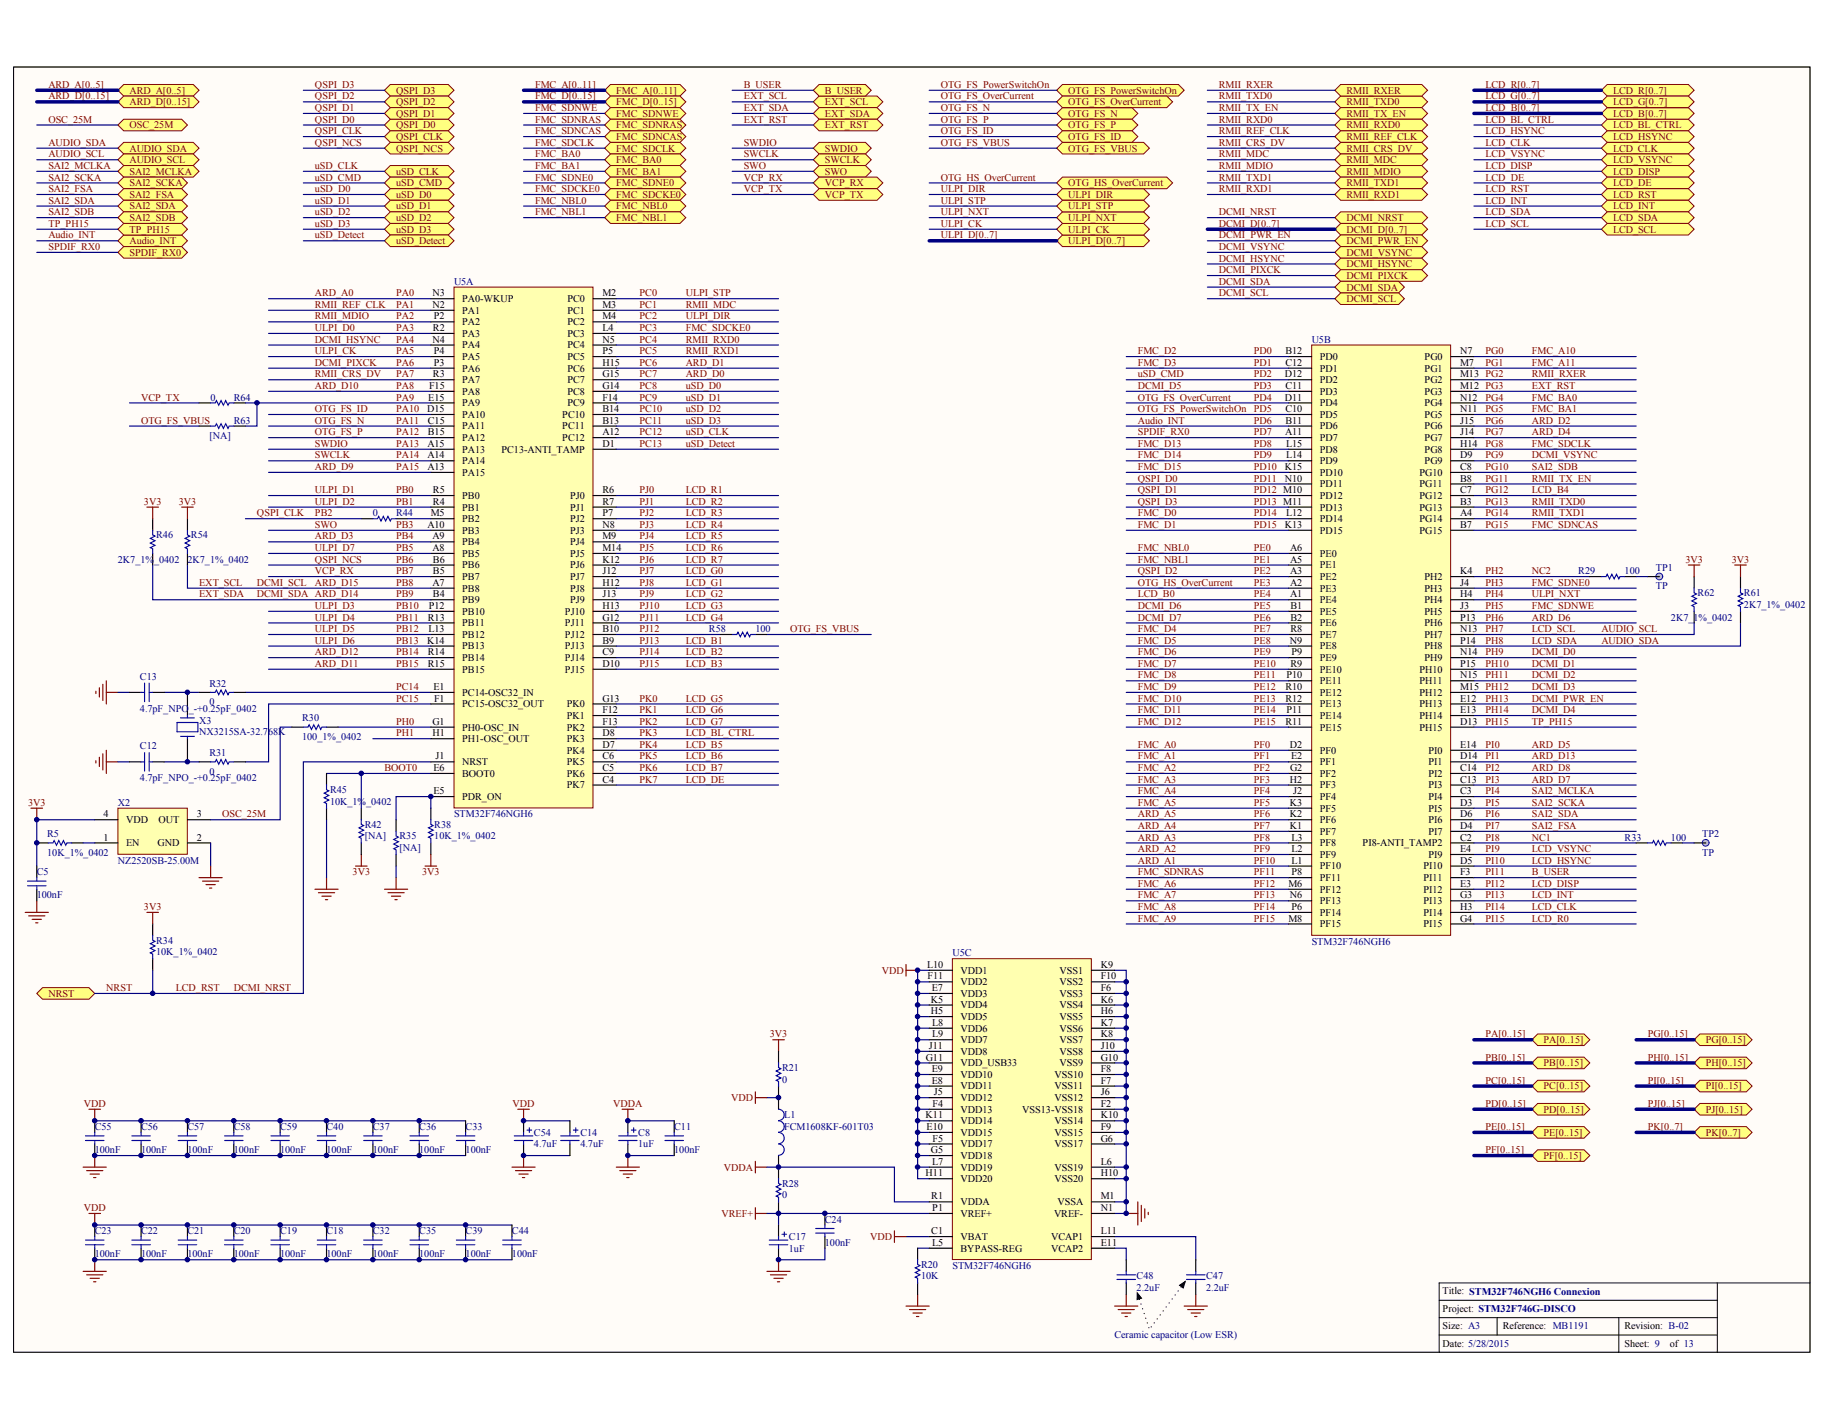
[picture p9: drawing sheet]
<svg xmlns="http://www.w3.org/2000/svg" width="258mm" height="201mm" viewBox="0 0 258 201" stroke-linecap="round" stroke-linejoin="round" font-family="sans-serif">
<defs><g id="words">
<g font-size="1.4" fill="#800000">
<text x="6.8" y="12.4">ARD_A[0..5]</text>
<text x="6.8" y="14">ARD_D[0..15]</text>
<text x="6.8" y="17.3">OSC_25M</text>
<text x="18.3" y="13.2">ARD_A[0..5]</text>
<text x="18.3" y="14.9">ARD_D[0..15]</text>
<text x="44.4" y="17.3">QSPI_D0</text>
<text x="44.4" y="15.7">QSPI_D1</text>
<text x="44.4" y="14">QSPI_D2</text>
<text x="44.4" y="12.4">QSPI_D3</text>
<text x="55.9" y="13.2">QSPI_D3</text>
<text x="55.9" y="14.9">QSPI_D2</text>
<text x="55.9" y="16.5">QSPI_D1</text>
<text x="75.5" y="14">FMC_D[0..15]</text>
<text x="75.5" y="17.3">FMC_SDNRAS</text>
<text x="75.5" y="15.7">FMC_SDNWE</text>
<text x="75.5" y="12.4">FMC_A[0..11]</text>
<text x="86.9" y="13.2">FMC_A[0..11]</text>
<text x="86.9" y="14.9">FMC_D[0..15]</text>
<text x="86.9" y="16.5">FMC_SDNWE</text>
<text x="104.9" y="17.3">EXT_RST</text>
<text x="104.9" y="12.4">B_USER</text>
<text x="104.9" y="15.7">EXT_SDA</text>
<text x="104.9" y="14">EXT_SCL</text>
<text x="116.4" y="14.9">EXT_SCL</text>
<text x="116.4" y="16.5">EXT_SDA</text>
<text x="116.4" y="13.2">B_USER</text>
<text x="132.7" y="12.4">OTG_FS_PowerSwitchOn</text>
<text x="132.7" y="15.7">OTG_FS_N</text>
<text x="132.7" y="17.3">OTG_FS_P</text>
<text x="132.7" y="14">OTG_FS_OverCurrent</text>
<text x="150.7" y="16.5">OTG_FS_N</text>
<text x="150.7" y="13.2">OTG_FS_PowerSwitchOn</text>
<text x="150.7" y="14.9">OTG_FS_OverCurrent</text>
<text x="172" y="17.3">RMII_RXD0</text>
<text x="172" y="15.7">RMII_TX_EN</text>
<text x="172" y="14">RMII_TXD0</text>
<text x="172" y="12.4">RMII_RXER</text>
<text x="189.9" y="14.9">RMII_TXD0</text>
<text x="189.9" y="16.5">RMII_TX_EN</text>
<text x="189.9" y="13.2">RMII_RXER</text>
<text x="209.6" y="12.4">LCD_R[0..7]</text>
<text x="209.6" y="17.3">LCD_BL_CTRL</text>
<text x="209.6" y="14">LCD_G[0..7]</text>
<text x="209.6" y="15.7">LCD_B[0..7]</text>
<text x="227.6" y="13.2">LCD_R[0..7]</text>
<text x="227.6" y="16.5">LCD_B[0..7]</text>
<text x="227.6" y="14.9">LCD_G[0..7]</text>
<text x="6.8" y="20.6">AUDIO_SDA</text>
<text x="6.8" y="22.2">AUDIO_SCL</text>
<text x="6.8" y="23.8">SAI2_MCLKA</text>
<text x="18.3" y="18.1">OSC_25M</text>
<text x="18.3" y="21.4">AUDIO_SDA</text>
<text x="18.3" y="23">AUDIO_SCL</text>
<text x="44.4" y="20.6">QSPI_NCS</text>
<text x="44.4" y="18.9">QSPI_CLK</text>
<text x="44.4" y="23.8">uSD_CLK</text>
<text x="55.9" y="18.1">QSPI_D0</text>
<text x="55.9" y="19.8">QSPI_CLK</text>
<text x="55.9" y="21.4">QSPI_NCS</text>
<text x="75.5" y="22.2">FMC_BA0</text>
<text x="75.5" y="23.8">FMC_BA1</text>
<text x="75.5" y="20.6">FMC_SDCLK</text>
<text x="75.5" y="18.9">FMC_SDNCAS</text>
<text x="86.9" y="18.1">FMC_SDNRAS</text>
<text x="86.9" y="19.8">FMC_SDNCAS</text>
<text x="86.9" y="21.4">FMC_SDCLK</text>
<text x="86.9" y="23">FMC_BA0</text>
<text x="104.9" y="22.2">SWCLK</text>
<text x="104.9" y="20.6">SWDIO</text>
<text x="104.9" y="23.8">SWO</text>
<text x="116.4" y="18.1">EXT_RST</text>
<text x="116.4" y="21.4">SWDIO</text>
<text x="116.4" y="23">SWCLK</text>
<text x="132.7" y="20.6">OTG_FS_VBUS</text>
<text x="132.7" y="18.9">OTG_FS_ID</text>
<text x="150.7" y="18.1">OTG_FS_P</text>
<text x="150.7" y="19.8">OTG_FS_ID</text>
<text x="150.7" y="21.4">OTG_FS_VBUS</text>
<text x="172" y="23.8">RMII_MDIO</text>
<text x="172" y="22.2">RMII_MDC</text>
<text x="172" y="20.6">RMII_CRS_DV</text>
<text x="172" y="18.9">RMII_REF_CLK</text>
<text x="189.9" y="18.1">RMII_RXD0</text>
<text x="189.9" y="19.8">RMII_REF_CLK</text>
<text x="189.9" y="21.4">RMII_CRS_DV</text>
<text x="189.9" y="23">RMII_MDC</text>
<text x="209.6" y="18.9">LCD_HSYNC</text>
<text x="209.6" y="22.2">LCD_VSYNC</text>
<text x="209.6" y="20.6">LCD_CLK</text>
<text x="209.6" y="23.8">LCD_DISP</text>
<text x="227.6" y="18.1">LCD_BL_CTRL</text>
<text x="227.6" y="19.8">LCD_HSYNC</text>
<text x="227.6" y="21.4">LCD_CLK</text>
<text x="227.6" y="23">LCD_VSYNC</text>
<text x="6.8" y="25.5">SAI2_SCKA</text>
<text x="6.8" y="27.1">SAI2_FSA</text>
<text x="6.8" y="28.7">SAI2_SDA</text>
<text x="18.3" y="24.7">SAI2_MCLKA</text>
<text x="18.3" y="26.3">SAI2_SCKA</text>
<text x="18.3" y="27.9">SAI2_FSA</text>
<text x="18.3" y="29.6">SAI2_SDA</text>
<text x="44.4" y="28.7">uSD_D1</text>
<text x="44.4" y="27.1">uSD_D0</text>
<text x="44.4" y="25.5">uSD_CMD</text>
<text x="55.9" y="24.7">uSD_CLK</text>
<text x="55.9" y="26.3">uSD_CMD</text>
<text x="55.9" y="27.9">uSD_D0</text>
<text x="55.9" y="29.6">uSD_D1</text>
<text x="75.5" y="27.1">FMC_SDCKE0</text>
<text x="75.5" y="28.7">FMC_NBL0</text>
<text x="75.5" y="25.5">FMC_SDNE0</text>
<text x="86.9" y="24.7">FMC_BA1</text>
<text x="86.9" y="26.3">FMC_SDNE0</text>
<text x="86.9" y="27.9">FMC_SDCKE0</text>
<text x="86.9" y="29.6">FMC_NBL0</text>
<text x="104.9" y="27.1">VCP_TX</text>
<text x="104.9" y="25.5">VCP_RX</text>
<text x="116.4" y="24.7">SWO</text>
<text x="116.4" y="26.3">VCP_RX</text>
<text x="116.4" y="27.9">VCP_TX</text>
<text x="132.7" y="27.1">ULPI_DIR</text>
<text x="132.7" y="28.7">ULPI_STP</text>
<text x="132.7" y="25.5">OTG_HS_OverCurrent</text>
<text x="150.7" y="27.9">ULPI_DIR</text>
<text x="150.7" y="29.6">ULPI_STP</text>
<text x="150.7" y="26.3">OTG_HS_OverCurrent</text>
<text x="172" y="27.1">RMII_RXD1</text>
<text x="172" y="25.5">RMII_TXD1</text>
<text x="189.9" y="24.7">RMII_MDIO</text>
<text x="189.9" y="26.3">RMII_TXD1</text>
<text x="189.9" y="27.9">RMII_RXD1</text>
<text x="209.6" y="28.7">LCD_INT</text>
<text x="209.6" y="25.5">LCD_DE</text>
<text x="209.6" y="27.1">LCD_RST</text>
<text x="227.6" y="24.7">LCD_DISP</text>
<text x="227.6" y="26.3">LCD_DE</text>
<text x="227.6" y="27.9">LCD_RST</text>
<text x="227.6" y="29.6">LCD_INT</text>
<text x="6.8" y="35.3">SPDIF_RX0</text>
<text x="6.8" y="32">TP_PH15</text>
<text x="6.8" y="30.4">SAI2_SDB</text>
<text x="6.8" y="33.6">Audio_INT</text>
<text x="18.3" y="31.2">SAI2_SDB</text>
<text x="18.3" y="34.5">Audio_INT</text>
<text x="18.3" y="32.8">TP_PH15</text>
<text x="44.4" y="30.4">uSD_D2</text>
<text x="44.4" y="32">uSD_D3</text>
<text x="44.4" y="33.6">uSD_Detect</text>
<text x="55.9" y="31.2">uSD_D2</text>
<text x="55.9" y="32.8">uSD_D3</text>
<text x="55.9" y="34.5">uSD_Detect</text>
<text x="75.5" y="30.4">FMC_NBL1</text>
<text x="86.9" y="31.2">FMC_NBL1</text>
<text x="132.7" y="33.6">ULPI_D[0..7]</text>
<text x="132.7" y="32">ULPI_CK</text>
<text x="132.7" y="30.4">ULPI_NXT</text>
<text x="150.7" y="34.5">ULPI_D[0..7]</text>
<text x="150.7" y="32.8">ULPI_CK</text>
<text x="150.7" y="31.2">ULPI_NXT</text>
<text x="172" y="32">DCMI_D[0..7]</text>
<text x="172" y="35.3">DCMI_VSYNC</text>
<text x="172" y="33.6">DCMI_PWR_EN</text>
<text x="172" y="30.4">DCMI_NRST</text>
<text x="189.9" y="31.2">DCMI_NRST</text>
<text x="189.9" y="32.8">DCMI_D[0..7]</text>
<text x="189.9" y="34.5">DCMI_PWR_EN</text>
<text x="209.6" y="30.4">LCD_SDA</text>
<text x="209.6" y="32">LCD_SCL</text>
<text x="227.6" y="31.2">LCD_SDA</text>
<text x="227.6" y="32.8">LCD_SCL</text>
<text x="18.3" y="36.1">SPDIF_RX0</text>
<text x="44.4" y="41.8">ARD_A0</text>
<text x="55.9" y="41.8">PA0</text>
<text x="90.2" y="41.8">PC0</text>
<text x="96.7" y="41.8">ULPI_STP</text>
<text x="172" y="36.9">DCMI_HSYNC</text>
<text x="172" y="38.5">DCMI_PIXCK</text>
<text x="172" y="41.8">DCMI_SCL</text>
<text x="172" y="40.2">DCMI_SDA</text>
<text x="189.9" y="36.1">DCMI_VSYNC</text>
<text x="189.9" y="37.7">DCMI_HSYNC</text>
<text x="189.9" y="39.4">DCMI_PIXCK</text>
<text x="189.9" y="41">DCMI_SDA</text>
<text x="44.4" y="46.7">ULPI_D0</text>
<text x="44.4" y="45.1">RMII_MDIO</text>
<text x="44.4" y="43.4">RMII_REF_CLK</text>
<text x="55.9" y="43.4">PA1</text>
<text x="55.9" y="46.7">PA3</text>
<text x="55.9" y="45.1">PA2</text>
<text x="90.2" y="43.4">PC1</text>
<text x="90.2" y="45.1">PC2</text>
<text x="90.2" y="46.7">PC3</text>
<text x="96.7" y="45.1">ULPI_DIR</text>
<text x="96.7" y="43.4">RMII_MDC</text>
<text x="96.7" y="46.7">FMC_SDCKE0</text>
<text x="189.9" y="42.6">DCMI_SCL</text>
<text x="44.4" y="50">ULPI_CK</text>
<text x="44.4" y="48.3">DCMI_HSYNC</text>
<text x="44.4" y="51.6">DCMI_PIXCK</text>
<text x="44.4" y="53.3">RMII_CRS_DV</text>
<text x="55.9" y="48.3">PA4</text>
<text x="55.9" y="50">PA5</text>
<text x="55.9" y="51.6">PA6</text>
<text x="55.9" y="53.3">PA7</text>
<text x="90.2" y="48.3">PC4</text>
<text x="90.2" y="50">PC5</text>
<text x="90.2" y="51.6">PC6</text>
<text x="90.2" y="53.3">PC7</text>
<text x="96.7" y="48.3">RMII_RXD0</text>
<text x="96.7" y="50">RMII_RXD1</text>
<text x="96.7" y="53.3">ARD_D0</text>
<text x="96.7" y="51.6">ARD_D1</text>
<text x="160.5" y="53.3">uSD_CMD</text>
<text x="160.5" y="50">FMC_D2</text>
<text x="160.5" y="51.6">FMC_D3</text>
<text x="176.9" y="50">PD0</text>
<text x="176.9" y="51.6">PD1</text>
<text x="176.9" y="53.3">PD2</text>
<text x="209.6" y="50">PG0</text>
<text x="209.6" y="51.6">PG1</text>
<text x="216.1" y="50">FMC_A10</text>
<text x="216.1" y="51.6">FMC_A11</text>
<text x="216.1" y="53.3">RMII_RXER</text>
<text x="19.9" y="59.8">OTG_FS_VBUS</text>
<text x="19.9" y="56.5">VCP_TX</text>
<text x="44.4" y="59.8">OTG_FS_N</text>
<text x="44.4" y="58.2">OTG_FS_ID</text>
<text x="44.4" y="54.9">ARD_D10</text>
<text x="55.9" y="59.8">PA11</text>
<text x="55.9" y="56.5">PA9</text>
<text x="55.9" y="58.2">PA10</text>
<text x="55.9" y="54.9">PA8</text>
<text x="90.2" y="54.9">PC8</text>
<text x="90.2" y="56.5">PC9</text>
<text x="90.2" y="58.2">PC10</text>
<text x="90.2" y="59.8">PC11</text>
<text x="96.7" y="54.9">uSD_D0</text>
<text x="96.7" y="56.5">uSD_D1</text>
<text x="96.7" y="58.2">uSD_D2</text>
<text x="96.7" y="59.8">uSD_D3</text>
<text x="160.5" y="59.8">Audio_INT</text>
<text x="160.5" y="54.9">DCMI_D5</text>
<text x="160.5" y="56.5">OTG_FS_OverCurrent</text>
<text x="160.5" y="58.2">OTG_FS_PowerSwitchOn</text>
<text x="176.9" y="54.9">PD3</text>
<text x="176.9" y="56.5">PD4</text>
<text x="176.9" y="58.2">PD5</text>
<text x="176.9" y="59.8">PD6</text>
<text x="209.6" y="56.5">PG4</text>
<text x="209.6" y="58.2">PG5</text>
<text x="209.6" y="59.8">PG6</text>
<text x="216.1" y="54.9">EXT_RST</text>
<text x="216.1" y="56.5">FMC_BA0</text>
<text x="216.1" y="58.2">FMC_BA1</text>
<text x="216.1" y="59.8">ARD_D2</text>
<text x="44.4" y="64.7">SWCLK</text>
<text x="44.4" y="63.1">SWDIO</text>
<text x="44.4" y="61.4">OTG_FS_P</text>
<text x="55.9" y="61.4">PA12</text>
<text x="55.9" y="63.1">PA13</text>
<text x="55.9" y="64.7">PA14</text>
<text x="90.2" y="61.4">PC12</text>
<text x="90.2" y="63.1">PC13</text>
<text x="96.7" y="61.4">uSD_CLK</text>
<text x="96.7" y="63.1">uSD_Detect</text>
<text x="160.5" y="63.1">FMC_D13</text>
<text x="160.5" y="64.7">FMC_D14</text>
<text x="160.5" y="61.4">SPDIF_RX0</text>
<text x="176.9" y="61.4">PD7</text>
<text x="176.9" y="63.1">PD8</text>
<text x="176.9" y="64.7">PD9</text>
<text x="209.6" y="64.7">PG9</text>
<text x="209.6" y="63.1">PG8</text>
<text x="209.6" y="61.4">PG7</text>
<text x="216.1" y="64.7">DCMI_VSYNC</text>
<text x="216.1" y="63.1">FMC_SDCLK</text>
<text x="216.1" y="61.4">ARD_D4</text>
<text x="20.3" y="71.2">3V3</text>
<text x="25.2" y="71.2">3V3</text>
<text x="44.4" y="69.6">ULPI_D1</text>
<text x="44.4" y="71.2">ULPI_D2</text>
<text x="44.4" y="66.3">ARD_D9</text>
<text x="55.9" y="66.3">PA15</text>
<text x="55.9" y="71.2">PB1</text>
<text x="55.9" y="69.6">PB0</text>
<text x="90.2" y="69.6">PJ0</text>
<text x="90.2" y="71.2">PJ1</text>
<text x="96.7" y="69.6">LCD_R1</text>
<text x="96.7" y="71.2">LCD_R2</text>
<text x="160.5" y="68">QSPI_D0</text>
<text x="160.5" y="69.6">QSPI_D1</text>
<text x="160.5" y="71.2">QSPI_D3</text>
<text x="160.5" y="66.3">FMC_D15</text>
<text x="176.9" y="66.3">PD10</text>
<text x="176.9" y="68">PD11</text>
<text x="176.9" y="69.6">PD12 M10</text>
<text x="176.9" y="71.2">PD13 M11</text>
<text x="209.6" y="68">PG11</text>
<text x="209.6" y="66.3">PG10</text>
<text x="209.6" y="69.6">PG12</text>
<text x="209.6" y="71.2">PG13</text>
<text x="216.1" y="66.3">SAI2_SDB</text>
<text x="216.1" y="68">RMII_TX_EN</text>
<text x="216.1" y="71.2">RMII_TXD0</text>
<text x="216.1" y="69.6">LCD_B4</text>
<text x="36.3" y="72.9">QSPI_CLK</text>
<text x="44.4" y="72.9">PB2</text>
<text x="44.4" y="77.8">ULPI_D7</text>
<text x="44.4" y="74.5">SWO</text>
<text x="44.4" y="76.1">ARD_D3</text>
<text x="55.9" y="77.8">PB5</text>
<text x="55.9" y="74.5">PB3</text>
<text x="55.9" y="76.1">PB4</text>
<text x="90.2" y="72.9">PJ2</text>
<text x="90.2" y="74.5">PJ3</text>
<text x="90.2" y="76.1">PJ4</text>
<text x="90.2" y="77.8">PJ5</text>
<text x="96.7" y="72.9">LCD_R3</text>
<text x="96.7" y="74.5">LCD_R4</text>
<text x="96.7" y="76.1">LCD_R5</text>
<text x="96.7" y="77.8">LCD_R6</text>
<text x="160.5" y="72.9">FMC_D0</text>
<text x="160.5" y="77.8">FMC_NBL0</text>
<text x="160.5" y="74.5">FMC_D1</text>
<text x="176.9" y="72.9">PD14</text>
<text x="176.9" y="74.5">PD15</text>
<text x="176.9" y="77.8">PE0</text>
<text x="209.6" y="72.9">PG14</text>
<text x="209.6" y="74.5">PG15</text>
<text x="216.1" y="72.9">RMII_TXD1</text>
<text x="216.1" y="74.5">FMC_SDNCAS</text>
<text x="28.1" y="82.7">EXT_SCL</text>
<text x="36.3" y="82.7">DCMI_SCL</text>
<text x="44.4" y="79.4">QSPI_NCS</text>
<text x="44.4" y="81">VCP_RX</text>
<text x="44.4" y="82.7">ARD_D15</text>
<text x="55.9" y="79.4">PB6</text>
<text x="55.9" y="81">PB7</text>
<text x="55.9" y="82.7">PB8</text>
<text x="90.2" y="82.7">PJ8</text>
<text x="90.2" y="79.4">PJ6</text>
<text x="90.2" y="81">PJ7</text>
<text x="96.7" y="81">LCD_G0</text>
<text x="96.7" y="79.4">LCD_R7</text>
<text x="96.7" y="82.7">LCD_G1</text>
<text x="160.5" y="81">QSPI_D2</text>
<text x="160.5" y="79.4">FMC_NBL1</text>
<text x="160.5" y="82.7">OTG_HS_OverCurrent</text>
<text x="176.9" y="79.4">PE1</text>
<text x="176.9" y="81">PE2</text>
<text x="176.9" y="82.7">PE3</text>
<text x="209.6" y="81">PH2</text>
<text x="209.6" y="82.7">PH3</text>
<text x="216.1" y="82.7">FMC_SDNE0</text>
<text x="216.1" y="81">NC2</text>
<text x="237.8" y="79.4">3V3</text>
<text x="244.3" y="79.4">3V3</text>
<text x="28.1" y="84.3">EXT_SDA</text>
<text x="36.3" y="84.3">DCMI_SDA ARD_D14</text>
<text x="44.4" y="85.9">ULPI_D3</text>
<text x="44.4" y="87.6">ULPI_D4</text>
<text x="44.4" y="89.2">ULPI_D5</text>
<text x="55.9" y="85.9">PB10</text>
<text x="55.9" y="84.3">PB9</text>
<text x="55.9" y="87.6">PB11</text>
<text x="55.9" y="89.2">PB12</text>
<text x="90.2" y="84.3">PJ9</text>
<text x="90.2" y="87.6">PJ11</text>
<text x="90.2" y="85.9">PJ10</text>
<text x="90.2" y="89.2">PJ12</text>
<text x="96.7" y="84.3">LCD_G2</text>
<text x="96.7" y="85.9">LCD_G3</text>
<text x="96.7" y="87.6">LCD_G4</text>
<text x="111.5" y="89.2">OTG_FS_VBUS</text>
<text x="160.5" y="84.3">LCD_B0</text>
<text x="160.5" y="85.9">DCMI_D6</text>
<text x="160.5" y="87.6">DCMI_D7</text>
<text x="160.5" y="89.2">FMC_D4</text>
<text x="176.9" y="84.3">PE4</text>
<text x="176.9" y="85.9">PE5</text>
<text x="176.9" y="87.6">PE6</text>
<text x="176.9" y="89.2">PE7</text>
<text x="209.6" y="84.3">PH4</text>
<text x="209.6" y="85.9">PH5</text>
<text x="209.6" y="87.6">PH6</text>
<text x="209.6" y="89.2">PH7</text>
<text x="216.1" y="89.2">LCD_SCL</text>
<text x="216.1" y="84.3">ULPI_NXT</text>
<text x="216.1" y="85.9">FMC_SDNWE</text>
<text x="216.1" y="87.6">ARD_D6</text>
<text x="225.9" y="89.2">AUDIO_SCL</text>
<text x="44.4" y="90.8">ULPI_D6</text>
<text x="44.4" y="94.1">ARD_D11</text>
<text x="44.4" y="92.5">ARD_D12</text>
<text x="55.9" y="92.5">PB14</text>
<text x="55.9" y="94.1">PB15</text>
<text x="55.9" y="90.8">PB13</text>
<text x="90.2" y="92.5">PJ14</text>
<text x="90.2" y="94.1">PJ15</text>
<text x="90.2" y="90.8">PJ13</text>
<text x="96.7" y="90.8">LCD_B1</text>
<text x="96.7" y="92.5">LCD_B2</text>
<text x="96.7" y="94.1">LCD_B3</text>
<text x="160.5" y="90.8">FMC_D5</text>
<text x="160.5" y="92.5">FMC_D6</text>
<text x="160.5" y="94.1">FMC_D7</text>
<text x="160.5" y="95.7">FMC_D8</text>
<text x="176.9" y="92.5">PE9</text>
<text x="176.9" y="90.8">PE8</text>
<text x="176.9" y="95.7">PE11</text>
<text x="176.9" y="94.1">PE10</text>
<text x="209.6" y="92.5">PH9</text>
<text x="209.6" y="90.8">PH8</text>
<text x="209.6" y="95.7">PH11</text>
<text x="209.6" y="94.1">PH10</text>
<text x="216.1" y="90.8">LCD_SDA</text>
<text x="216.1" y="92.5">DCMI_D0</text>
<text x="216.1" y="94.1">DCMI_D1</text>
<text x="216.1" y="95.7">DCMI_D2</text>
<text x="225.9" y="90.8">AUDIO_SDA</text>
<text x="55.9" y="97.4">PC14</text>
<text x="55.9" y="99">PC15</text>
<text x="90.2" y="99">PK0</text>
<text x="90.2" y="100.6">PK1</text>
<text x="96.7" y="99">LCD_G5</text>
<text x="96.7" y="100.6">LCD_G6</text>
<text x="160.5" y="97.4">FMC_D9</text>
<text x="160.5" y="99">FMC_D10</text>
<text x="160.5" y="100.6">FMC_D11</text>
<text x="176.9" y="100.6">PE14</text>
<text x="176.9" y="97.4">PE12</text>
<text x="176.9" y="99">PE13</text>
<text x="209.6" y="100.6">PH14</text>
<text x="209.6" y="99">PH13</text>
<text x="216.1" y="99">DCMI_PWR_EN</text>
<text x="216.1" y="97.4">DCMI_D3</text>
<text x="216.1" y="100.6">DCMI_D4</text>
<text x="55.9" y="102.3">PH0</text>
<text x="55.9" y="103.9">PH1</text>
<text x="90.2" y="102.3">PK2</text>
<text x="90.2" y="103.9">PK3</text>
<text x="90.2" y="105.5">PK4</text>
<text x="90.2" y="107.2">PK5</text>
<text x="96.7" y="103.9">LCD_BL_CTRL</text>
<text x="96.7" y="102.3">LCD_G7</text>
<text x="96.7" y="105.5">LCD_B5</text>
<text x="96.7" y="107.2">LCD_B6</text>
<text x="160.5" y="105.5">FMC_A0</text>
<text x="160.5" y="107.2">FMC_A1</text>
<text x="160.5" y="102.3">FMC_D12</text>
<text x="176.9" y="102.3">PE15</text>
<text x="176.9" y="105.5">PF0</text>
<text x="176.9" y="107.2">PF1</text>
<text x="209.6" y="105.5">PI0</text>
<text x="209.6" y="107.2">PI1</text>
<text x="209.6" y="102.3">PH15</text>
<text x="216.1" y="105.5">ARD_D5</text>
<text x="216.1" y="107.2">ARD_D13</text>
<text x="216.1" y="102.3">TP_PH15</text>
<text x="4" y="113.7">3V3</text>
<text x="54.2" y="108.8">BOOT0</text>
<text x="90.2" y="108.8">PK6</text>
<text x="90.2" y="110.4">PK7</text>
<text x="96.7" y="110.4">LCD_DE</text>
<text x="96.7" y="108.8">LCD_B7</text>
<text x="160.5" y="108.8">FMC_A2</text>
<text x="160.5" y="110.4">FMC_A3</text>
<text x="160.5" y="112.1">FMC_A4</text>
<text x="160.5" y="113.7">FMC_A5</text>
<text x="176.9" y="108.8">PF2</text>
<text x="176.9" y="110.4">PF3</text>
<text x="176.9" y="112.1">PF4</text>
<text x="176.9" y="113.7">PF5</text>
<text x="209.6" y="108.8">PI2</text>
<text x="209.6" y="110.4">PI3</text>
<text x="209.6" y="112.1">PI4</text>
<text x="209.6" y="113.7">PI5</text>
<text x="216.1" y="112.1">SAI2_MCLKA</text>
<text x="216.1" y="113.7">SAI2_SCKA</text>
<text x="216.1" y="110.4">ARD_D7</text>
<text x="216.1" y="108.8">ARD_D8</text>
<text x="31.3" y="115.3">OSC_25M</text>
<text x="160.5" y="118.6">ARD_A3</text>
<text x="160.5" y="117">ARD_A4</text>
<text x="160.5" y="115.3">ARD_A5</text>
<text x="176.9" y="118.6">PF8</text>
<text x="176.9" y="115.3">PF6</text>
<text x="176.9" y="117">PF7</text>
<text x="209.6" y="118.6">PI8</text>
<text x="209.6" y="115.3">PI6</text>
<text x="209.6" y="117">PI7</text>
<text x="216.1" y="117">SAI2_FSA</text>
<text x="216.1" y="115.3">SAI2_SDA</text>
<text x="216.1" y="118.6">NC1</text>
<text x="49.7" y="123.5">3V3</text>
<text x="59.6" y="123.5">3V3</text>
<text x="160.5" y="123.5">FMC_SDNRAS</text>
<text x="160.5" y="125.1">FMC_A6</text>
<text x="160.5" y="121.9">ARD_A1</text>
<text x="160.5" y="120.2">ARD_A2</text>
<text x="176.9" y="120.2">PF9</text>
<text x="176.9" y="123.5">PF11</text>
<text x="176.9" y="121.9">PF10</text>
<text x="176.9" y="125.1">PF12</text>
<text x="209.6" y="120.2">PI9</text>
<text x="209.6" y="123.5">PI11</text>
<text x="209.6" y="121.9">PI10</text>
<text x="209.6" y="125.1">PI12</text>
<text x="216.1" y="121.9">LCD_HSYNC</text>
<text x="216.1" y="120.2">LCD_VSYNC</text>
<text x="216.1" y="125.1">LCD_DISP</text>
<text x="216.1" y="123.5">B_USER</text>
<text x="20.3" y="128.4">3V3</text>
<text x="160.5" y="126.8">FMC_A7</text>
<text x="160.5" y="128.4">FMC_A8</text>
<text x="160.5" y="130">FMC_A9</text>
<text x="176.9" y="128.4">PF14</text>
<text x="176.9" y="130">PF15</text>
<text x="176.9" y="126.8">PF13</text>
<text x="209.6" y="128.4">PI14</text>
<text x="209.6" y="130">PI15</text>
<text x="209.6" y="126.8">PI13</text>
<text x="216.1" y="130">LCD_R0</text>
<text x="216.1" y="126.8">LCD_INT</text>
<text x="216.1" y="128.4">LCD_CLK</text>
<text x="124.4" y="137.4">VDD</text>
<text x="6.8" y="140.7">NRST</text>
<text x="15" y="139.9">NRST</text>
<text x="24.8" y="139.9">LCD_RST</text>
<text x="33" y="139.9">DCMI_NRST</text>
<text x="108.6" y="146.4">3V3</text>
<text x="209.6" y="146.4">PA[0..15]</text>
<text x="209.6" y="149.7">PB[0..15]</text>
<text x="217.7" y="147.2">PA[0..15]</text>
<text x="232.5" y="146.4">PG[0..15]</text>
<text x="232.5" y="149.7">PH[0..15]</text>
<text x="240.6" y="147.2">PG[0..15]</text>
<text x="103.1" y="155.4">VDD</text>
<text x="209.6" y="152.9">PC[0..15]</text>
<text x="217.7" y="150.5">PB[0..15]</text>
<text x="217.7" y="153.7">PC[0..15]</text>
<text x="232.5" y="152.9">PI[0..15]</text>
<text x="240.6" y="150.5">PH[0..15]</text>
<text x="240.6" y="153.7">PI[0..15]</text>
<text x="11.8" y="156.2">VDD</text>
<text x="72.3" y="156.2">VDD</text>
<text x="86.5" y="156.2">VDDA</text>
<text x="209.6" y="156.2">PD[0..15]</text>
<text x="209.6" y="159.5">PE[0..15]</text>
<text x="217.7" y="157">PD[0..15]</text>
<text x="217.7" y="160.3">PE[0..15]</text>
<text x="232.5" y="156.2">PJ[0..15]</text>
<text x="232.5" y="159.5">PK[0..7]</text>
<text x="240.6" y="157">PJ[0..15]</text>
<text x="240.6" y="160.3">PK[0..7]</text>
<text x="102.1" y="165.2">VDDA</text>
<text x="209.6" y="162.7">PF[0..15]</text>
<text x="217.7" y="163.5">PF[0..15]</text>
<text x="11.8" y="170.9">VDD</text>
<text x="101.8" y="171.7">VREF+</text>
<text x="122.7" y="175">VDD</text>
</g>
<g font-size="1.4">
<text x="61" y="41.8">N3</text>
<text x="85" y="41.8">M2</text>
<text x="61" y="43.4">N2</text>
<text x="61.1" y="46.7">R2</text>
<text x="61.2" y="45.1">P2</text>
<text x="65.2" y="42.6">PA0-WKUP</text>
<text x="65.2" y="44.3">PA1</text>
<text x="65.2" y="45.9">PA2</text>
<text x="65.2" y="47.5">PA3</text>
<text x="80" y="42.6">PC0</text>
<text x="80" y="44.3">PC1</text>
<text x="80" y="45.9">PC2</text>
<text x="80" y="47.5">PC3</text>
<text x="85" y="43.4">M3</text>
<text x="85" y="45.1">M4</text>
<text x="85" y="46.7">L4</text>
<text x="61" y="48.3">N4</text>
<text x="61.1" y="53.3">R3</text>
<text x="61.2" y="50">P4</text>
<text x="61.2" y="51.6">P3</text>
<text x="65.2" y="49.2">PA4</text>
<text x="65.2" y="50.8">PA5</text>
<text x="65.2" y="52.4">PA6</text>
<text x="80" y="49.2">PC4</text>
<text x="80" y="50.8">PC5</text>
<text x="80" y="52.4">PC6</text>
<text x="85" y="48.3">N5</text>
<text x="85" y="50">P5</text>
<text x="85" y="51.6">H15</text>
<text x="85" y="53.3">G15</text>
<text x="181.3" y="53.3">D12</text>
<text x="181.3" y="50">B12</text>
<text x="181.3" y="51.6">C12</text>
<text x="186.2" y="50.8">PD0</text>
<text x="186.2" y="52.4">PD1</text>
<text x="201" y="50.8">PG0</text>
<text x="201" y="52.4">PG1</text>
<text x="206" y="50">N7</text>
<text x="206" y="51.6">M7</text>
<text x="206" y="53.3">M13 PG2</text>
<text x="60.3" y="58.2">D15</text>
<text x="60.4" y="59.8">C15</text>
<text x="60.4" y="56.5">E15</text>
<text x="60.5" y="54.9">F15</text>
<text x="65.2" y="54.1">PA7</text>
<text x="65.2" y="55.7">PA8</text>
<text x="65.2" y="57.3">PA9</text>
<text x="65.2" y="59">PA10</text>
<text x="79.3" y="59">PC10</text>
<text x="80" y="54.1">PC7</text>
<text x="80" y="55.7">PC8</text>
<text x="80" y="57.3">PC9</text>
<text x="85" y="54.9">G14</text>
<text x="85" y="56.5">F14</text>
<text x="85" y="58.2">B14</text>
<text x="85" y="59.8">B13</text>
<text x="181.3" y="56.5">D11</text>
<text x="181.3" y="54.9">C11</text>
<text x="181.3" y="58.2">C10</text>
<text x="181.3" y="59.8">B11</text>
<text x="186.2" y="54.1">PD2</text>
<text x="186.2" y="55.7">PD3</text>
<text x="186.2" y="57.3">PD4</text>
<text x="186.2" y="59">PD5</text>
<text x="201" y="54.1">PG2</text>
<text x="201" y="55.7">PG3</text>
<text x="201" y="57.3">PG4</text>
<text x="201" y="59">PG5</text>
<text x="206" y="54.9">M12 PG3</text>
<text x="206" y="56.5">N12</text>
<text x="206" y="58.2">N11</text>
<text x="206" y="59.8">J15</text>
<text x="60.3" y="63.1">A15</text>
<text x="60.3" y="64.7">A14</text>
<text x="60.4" y="61.4">B15</text>
<text x="65.2" y="60.6">PA11</text>
<text x="65.2" y="62.2">PA12</text>
<text x="65.2" y="63.9">PA13</text>
<text x="65.2" y="65.5">PA14</text>
<text x="70.7" y="63.9">PC13-ANTI_TAMP</text>
<text x="79.3" y="60.6">PC11</text>
<text x="79.3" y="62.2">PC12</text>
<text x="85" y="63.1">D1</text>
<text x="85" y="61.4">A12</text>
<text x="181.3" y="61.4">A11</text>
<text x="181.5" y="63.1">L15</text>
<text x="181.5" y="64.7">L14</text>
<text x="186.2" y="63.9">PD8</text>
<text x="186.2" y="65.5">PD9</text>
<text x="186.2" y="60.6">PD6</text>
<text x="186.2" y="62.2">PD7</text>
<text x="201" y="60.6">PG6</text>
<text x="201" y="62.2">PG7</text>
<text x="201" y="63.9">PG8</text>
<text x="201" y="65.5">PG9</text>
<text x="206" y="61.4">J14</text>
<text x="206" y="63.1">H14</text>
<text x="206" y="64.7">D9</text>
<text x="60.3" y="66.3">A13</text>
<text x="61.1" y="69.6">R5</text>
<text x="61.1" y="71.2">R4</text>
<text x="65.2" y="70.4">PB0</text>
<text x="65.2" y="67.1">PA15</text>
<text x="80.4" y="70.4">PJ0</text>
<text x="85" y="69.6">R6</text>
<text x="85" y="71.2">R7</text>
<text x="181.3" y="66.3">K15</text>
<text x="181.3" y="68">N10</text>
<text x="186.2" y="67.1">PD10</text>
<text x="186.2" y="68.8">PD11</text>
<text x="186.2" y="70.4">PD12</text>
<text x="200.2" y="67.1">PG10</text>
<text x="200.2" y="68.8">PG11</text>
<text x="200.2" y="70.4">PG12</text>
<text x="206" y="66.3">C8</text>
<text x="206" y="68">B8</text>
<text x="206" y="69.6">C7</text>
<text x="206" y="71.2">B3</text>
<text x="60.3" y="74.5">A10</text>
<text x="60.8" y="72.9">M5</text>
<text x="61" y="76.1">A9</text>
<text x="61" y="77.8">A8</text>
<text x="65.2" y="72">PB1</text>
<text x="65.2" y="73.7">PB2</text>
<text x="65.2" y="75.3">PB3</text>
<text x="65.2" y="76.9">PB4</text>
<text x="80.4" y="73.7">PJ2</text>
<text x="80.4" y="75.3">PJ3</text>
<text x="80.4" y="76.9">PJ4</text>
<text x="80.4" y="72">PJ1</text>
<text x="85" y="72.9">P7</text>
<text x="85" y="74.5">N8</text>
<text x="85" y="76.1">M9</text>
<text x="85" y="77.8">M14</text>
<text x="181.3" y="74.5">K13</text>
<text x="181.5" y="72.9">L12</text>
<text x="182" y="77.8">A6</text>
<text x="186.2" y="72">PD13</text>
<text x="186.2" y="73.7">PD14</text>
<text x="186.2" y="75.3">PD15</text>
<text x="200.2" y="72">PG13</text>
<text x="200.2" y="73.7">PG14</text>
<text x="200.2" y="75.3">PG15</text>
<text x="206" y="72.9">A4</text>
<text x="206" y="74.5">B7</text>
<text x="61" y="82.7">A7</text>
<text x="61.1" y="79.4">B6</text>
<text x="61.1" y="81">B5</text>
<text x="65.2" y="78.6">PB5</text>
<text x="65.2" y="80.2">PB6</text>
<text x="65.2" y="81.8">PB7</text>
<text x="65.2" y="83.5">PB8</text>
<text x="80.4" y="78.6">PJ5</text>
<text x="80.4" y="80.2">PJ6</text>
<text x="80.4" y="81.8">PJ7</text>
<text x="80.4" y="83.5">PJ8</text>
<text x="85" y="79.4">K12</text>
<text x="85" y="81">J12</text>
<text x="85" y="82.7">H12</text>
<text x="182" y="81">A3</text>
<text x="182" y="82.7">A2</text>
<text x="182" y="79.4">A5</text>
<text x="186.2" y="81.8">PE2</text>
<text x="186.2" y="83.5">PE3</text>
<text x="186.2" y="78.6">PE0</text>
<text x="186.2" y="80.2">PE1</text>
<text x="200.9" y="81.8">PH2</text>
<text x="200.9" y="83.5">PH3</text>
<text x="206" y="81">K4</text>
<text x="206" y="82.7">J4</text>
<text x="60.4" y="87.6">R13</text>
<text x="60.5" y="89.2">L13</text>
<text x="60.5" y="85.9">P12</text>
<text x="61.1" y="84.3">B4</text>
<text x="65.2" y="86.7">PB10</text>
<text x="65.2" y="88.4">PB11</text>
<text x="65.2" y="85.1">PB9</text>
<text x="79.7" y="86.7">PJ10</text>
<text x="79.7" y="88.4">PJ11</text>
<text x="80.4" y="85.1">PJ9</text>
<text x="85" y="84.3">J13</text>
<text x="85" y="85.9">H13</text>
<text x="85" y="87.6">G12</text>
<text x="85" y="89.2">B10</text>
<text x="182" y="84.3">A1</text>
<text x="182.1" y="85.9">B1</text>
<text x="182.1" y="87.6">B2</text>
<text x="182.1" y="89.2">R8</text>
<text x="186.2" y="85.1">PE4</text>
<text x="186.2" y="86.7">PE5</text>
<text x="186.2" y="88.4">PE6</text>
<text x="200.9" y="85.1">PH4</text>
<text x="200.9" y="86.7">PH5</text>
<text x="200.9" y="88.4">PH6</text>
<text x="206" y="84.3">H4</text>
<text x="206" y="85.9">J3</text>
<text x="206" y="87.6">P13</text>
<text x="206" y="89.2">N13</text>
<text x="60.3" y="90.8">K14</text>
<text x="60.4" y="92.5">R14</text>
<text x="60.4" y="94.1">R15</text>
<text x="65.2" y="90">PB12</text>
<text x="65.2" y="91.6">PB13</text>
<text x="65.2" y="93.3">PB14</text>
<text x="65.2" y="94.9">PB15</text>
<text x="79.7" y="90">PJ12</text>
<text x="79.7" y="91.6">PJ13</text>
<text x="79.7" y="93.3">PJ14</text>
<text x="79.7" y="94.9">PJ15</text>
<text x="85" y="90.8">B9</text>
<text x="85" y="92.5">C9</text>
<text x="85" y="94.1">D10</text>
<text x="181.5" y="95.7">P10</text>
<text x="182" y="90.8">N9</text>
<text x="182.1" y="94.1">R9</text>
<text x="182.2" y="92.5">P9</text>
<text x="186.2" y="90">PE7</text>
<text x="186.2" y="91.6">PE8</text>
<text x="186.2" y="93.3">PE9</text>
<text x="186.2" y="94.9">PE10</text>
<text x="200.2" y="94.9">PH10</text>
<text x="200.9" y="90">PH7</text>
<text x="200.9" y="91.6">PH8</text>
<text x="200.9" y="93.3">PH9</text>
<text x="206" y="90.8">P14</text>
<text x="206" y="92.5">N14</text>
<text x="206" y="94.1">P15</text>
<text x="206" y="95.7">N15</text>
<text x="61.1" y="97.4">E1</text>
<text x="61.2" y="99">F1</text>
<text x="65.2" y="98.2">PC14-OSC32_IN</text>
<text x="65.2" y="99.8">PC15-OSC32_OUT</text>
<text x="80" y="99.8">PK0</text>
<text x="80" y="101.5">PK1</text>
<text x="85" y="99">G13</text>
<text x="85" y="100.6">F12</text>
<text x="181.3" y="97.4">R10</text>
<text x="181.3" y="99">R12</text>
<text x="181.5" y="100.6">P11</text>
<text x="186.2" y="96.6">PE11</text>
<text x="186.2" y="98.2">PE12</text>
<text x="186.2" y="99.8">PE13</text>
<text x="186.2" y="101.5">PE14</text>
<text x="200.2" y="96.6">PH11</text>
<text x="200.2" y="98.2">PH12</text>
<text x="200.2" y="99.8">PH13</text>
<text x="200.2" y="101.5">PH14</text>
<text x="206" y="97.4">M15 PH12</text>
<text x="206" y="99">E12</text>
<text x="206" y="100.6">E13</text>
<text x="61" y="103.9">H1</text>
<text x="61" y="102.3">G1</text>
<text x="61.4" y="107.2">J1</text>
<text x="65.2" y="103.1">PH0-OSC_IN</text>
<text x="65.2" y="104.7">PH1-OSC_OUT</text>
<text x="65.2" y="108">NRST</text>
<text x="80" y="103.1">PK2</text>
<text x="80" y="104.7">PK3</text>
<text x="80" y="106.4">PK4</text>
<text x="80" y="108">PK5</text>
<text x="85" y="102.3">F13</text>
<text x="85" y="103.9">D8</text>
<text x="85" y="105.5">D7</text>
<text x="85" y="107.2">C6</text>
<text x="181.3" y="102.3">R11</text>
<text x="182" y="105.5">D2</text>
<text x="182.1" y="107.2">E2</text>
<text x="186.2" y="106.4">PF0</text>
<text x="186.2" y="108">PF1</text>
<text x="186.2" y="103.1">PE15</text>
<text x="200.2" y="103.1">PH15</text>
<text x="201.5" y="106.4">PI0</text>
<text x="201.5" y="108">PI1</text>
<text x="206" y="102.3">D13</text>
<text x="206" y="105.5">E14</text>
<text x="206" y="107.2">D14</text>
<text x="61.1" y="108.8">E6</text>
<text x="61.1" y="112.1">E5</text>
<text x="65.2" y="109.6">BOOT0</text>
<text x="65.2" y="112.9">PDR_ON</text>
<text x="80" y="109.6">PK6</text>
<text x="80" y="111.3">PK7</text>
<text x="85" y="108.8">C5</text>
<text x="85" y="110.4">C4</text>
<text x="182" y="110.4">H2</text>
<text x="182" y="113.7">K3</text>
<text x="182" y="108.8">G2</text>
<text x="182.4" y="112.1">J2</text>
<text x="186.2" y="109.6">PF2</text>
<text x="186.2" y="111.3">PF3</text>
<text x="186.2" y="112.9">PF4</text>
<text x="201.5" y="109.6">PI2</text>
<text x="201.5" y="111.3">PI3</text>
<text x="201.5" y="112.9">PI4</text>
<text x="206" y="108.8">C14</text>
<text x="206" y="110.4">C13</text>
<text x="206" y="112.1">C3</text>
<text x="206" y="113.7">D3</text>
<text x="14.6" y="115.3">4</text>
<text x="14.6" y="118.6">1</text>
<text x="17.8" y="116.2">VDD</text>
<text x="17.8" y="119.4">EN</text>
<text x="22.2" y="119.4">GND</text>
<text x="22.3" y="116.2">OUT</text>
<text x="27.8" y="115.3">3</text>
<text x="27.8" y="118.6">2</text>
<text x="182" y="115.3">K2</text>
<text x="182" y="117">K1</text>
<text x="182.2" y="118.6">L3</text>
<text x="186.2" y="114.5">PF5</text>
<text x="186.2" y="116.2">PF6</text>
<text x="186.2" y="117.8">PF7</text>
<text x="186.2" y="119.4">PF8</text>
<text x="192.2" y="119.4">PI8-ANTI_TAMP2</text>
<text x="201.5" y="114.5">PI5</text>
<text x="201.5" y="116.2">PI6</text>
<text x="201.5" y="117.8">PI7</text>
<text x="206" y="118.6">C2</text>
<text x="206" y="115.3">D6</text>
<text x="206" y="117">D4</text>
<text x="181.8" y="125.1">M6</text>
<text x="182.2" y="120.2">L2</text>
<text x="182.2" y="121.9">L1</text>
<text x="182.2" y="123.5">P8</text>
<text x="186.2" y="121.1">PF9</text>
<text x="186.2" y="122.7">PF10</text>
<text x="186.2" y="124.3">PF11</text>
<text x="186.2" y="126">PF12</text>
<text x="200.8" y="122.7">PI10</text>
<text x="200.8" y="124.3">PI11</text>
<text x="200.8" y="126">PI12</text>
<text x="201.5" y="121.1">PI9</text>
<text x="206" y="120.2">E4</text>
<text x="206" y="121.9">D5</text>
<text x="206" y="123.5">F3</text>
<text x="206" y="125.1">E3</text>
<text x="181.8" y="130">M8</text>
<text x="182" y="126.8">N6</text>
<text x="182.2" y="128.4">P6</text>
<text x="186.2" y="127.6">PF13</text>
<text x="186.2" y="129.2">PF14</text>
<text x="186.2" y="130.9">PF15</text>
<text x="200.8" y="127.6">PI13</text>
<text x="200.8" y="129.2">PI14</text>
<text x="200.8" y="130.9">PI15</text>
<text x="206" y="126.8">G3</text>
<text x="206" y="128.4">H3</text>
<text x="206" y="130">G4</text>
<text x="130.8" y="136.6">L10</text>
<text x="135.5" y="137.4">VDD1</text>
<text x="149.5" y="137.4">VSS1</text>
<text x="155.3" y="136.6">K9</text>
<text x="130.8" y="138.2">F11</text>
<text x="131.3" y="141.5">K5</text>
<text x="131.3" y="143.1">H5</text>
<text x="131.4" y="139.9">E7</text>
<text x="135.5" y="142.3">VDD4</text>
<text x="135.5" y="140.7">VDD3</text>
<text x="135.5" y="139">VDD2</text>
<text x="135.5" y="143.9">VDD5</text>
<text x="149.5" y="139">VSS2</text>
<text x="149.5" y="140.7">VSS3</text>
<text x="149.5" y="142.3">VSS4</text>
<text x="149.5" y="143.9">VSS5</text>
<text x="155.3" y="138.2">F10</text>
<text x="155.3" y="139.9">F6</text>
<text x="155.3" y="141.5">K6</text>
<text x="155.3" y="143.1">H6</text>
<text x="130.6" y="149.7">G11</text>
<text x="131" y="148">J11</text>
<text x="131.5" y="144.8">L8</text>
<text x="131.5" y="146.4">L9</text>
<text x="135.5" y="145.6">VDD6</text>
<text x="135.5" y="147.2">VDD7</text>
<text x="135.5" y="148.8">VDD8</text>
<text x="149.5" y="145.6">VSS6</text>
<text x="149.5" y="147.2">VSS7</text>
<text x="149.5" y="148.8">VSS8</text>
<text x="155.3" y="144.8">K7</text>
<text x="155.3" y="146.4">K8</text>
<text x="155.3" y="148">J10</text>
<text x="155.3" y="149.7">G10</text>
<text x="131.4" y="151.3">E9</text>
<text x="131.4" y="152.9">E8</text>
<text x="131.8" y="154.6">J5</text>
<text x="135.5" y="152.1">VDD10</text>
<text x="135.5" y="153.7">VDD11</text>
<text x="135.5" y="155.4">VDD12</text>
<text x="135.5" y="150.5">VDD_USB33</text>
<text x="148.8" y="152.1">VSS10</text>
<text x="148.8" y="153.7">VSS11</text>
<text x="148.8" y="155.4">VSS12</text>
<text x="149.5" y="150.5">VSS9</text>
<text x="155.3" y="151.3">F8</text>
<text x="155.3" y="152.9">F7</text>
<text x="155.3" y="154.6">J6</text>
<text x="130.6" y="157.8">K11</text>
<text x="130.7" y="159.5">E10</text>
<text x="131.5" y="156.2">F4</text>
<text x="131.5" y="161.1">F5</text>
<text x="135.5" y="157">VDD13</text>
<text x="135.5" y="158.6">VDD14</text>
<text x="135.5" y="160.3">VDD15</text>
<text x="135.5" y="161.9">VDD17</text>
<text x="144.2" y="157">VSS13-VSS18</text>
<text x="148.8" y="158.6">VSS14</text>
<text x="148.8" y="160.3">VSS15</text>
<text x="148.8" y="161.9">VSS17</text>
<text x="155.3" y="156.2">F2</text>
<text x="155.3" y="157.8">K10</text>
<text x="155.3" y="159.5">F9</text>
<text x="155.3" y="161.1">G6</text>
<text x="130.6" y="166">H11</text>
<text x="131.3" y="162.7">G5</text>
<text x="131.5" y="164.4">L7</text>
<text x="135.5" y="166.8">VDD20</text>
<text x="135.5" y="165.2">VDD19</text>
<text x="135.5" y="163.5">VDD18</text>
<text x="148.8" y="165.2">VSS19</text>
<text x="148.8" y="166.8">VSS20</text>
<text x="155.3" y="164.4">L6</text>
<text x="155.3" y="166">H10</text>
<text x="131.4" y="169.3">R1</text>
<text x="131.5" y="170.9">P1</text>
<text x="135.5" y="171.7">VREF+</text>
<text x="135.5" y="170.1">VDDA</text>
<text x="148.7" y="171.7">VREF-</text>
<text x="149.2" y="170.1">VSSA</text>
<text x="155.3" y="170.9">N1</text>
<text x="155.3" y="169.3">M1</text>
<text x="131.4" y="174.2">C1</text>
<text x="131.5" y="175.8">L5</text>
<text x="135.5" y="175">VBAT</text>
<text x="135.5" y="176.6">BYPASS-REG</text>
<text x="148.3" y="176.6">VCAP2</text>
<text x="148.3" y="175">VCAP1</text>
<text x="155.3" y="175.8">E11</text>
<text x="155.3" y="174.2">L11</text>
<text x="203.5" y="182.7">Title: STM32F746NGH6 Connexion</text>
<text x="203.5" y="185.1">Project: STM32F746G-DISCO</text>
<text x="203.5" y="187.6">Size: A3</text>
<text x="203.5" y="190.1">Date: 5/28/2015</text>
<text x="212" y="187.6">Reference: MB1191</text>
<text x="229.2" y="190.1">Sheet: 9</text>
<text x="229.2" y="187.6">Revision: B-02</text>
<text x="235.6" y="190.1">of 13</text>
</g>
<g font-size="1.4" fill="#000080">
<text x="64" y="40.2">U5A</text>
<text x="185" y="48.3">U5B</text>
<text x="29.7" y="56.5">0</text>
<text x="33" y="56.5">R64</text>
<text x="33" y="59.8">R63</text>
<text x="29.6" y="61.9">[NA]</text>
<text x="22" y="76">R46</text>
<text x="26.9" y="76">R54</text>
<text x="52.6" y="72.9">0</text>
<text x="55.9" y="72.9">R44</text>
<text x="16.6" y="79.4">2K7_1%_0402</text>
<text x="26.4" y="79.4">2K7_1%_0402</text>
<text x="222.6" y="81">R29</text>
<text x="229.2" y="81">100</text>
<text x="233.6" y="80.5">TP1</text>
<text x="233.6" y="83.2">TP</text>
<text x="100" y="89.2">R58</text>
<text x="106.6" y="89.2">100</text>
<text x="235.7" y="87.6">2K7_1%_0402</text>
<text x="239.5" y="84.1">R62</text>
<text x="246" y="84.1">R61</text>
<text x="246" y="85.8">2K7_1%_0402</text>
<text x="19.7" y="95.9">C13</text>
<text x="19.7" y="100.5">4.7pF_NPO_-+0.25pF_0402</text>
<text x="29.6" y="96.9">R32</text>
<text x="29.6" y="99.5">0</text>
<text x="42.6" y="101.8">R30</text>
<text x="19.7" y="105.7">C12</text>
<text x="28.1" y="102.1">X3</text>
<text x="28.1" y="103.7">NX3215SA-32.768K</text>
<text x="29.6" y="106.7">R31</text>
<text x="42.6" y="104.4">100_1%_0402</text>
<text x="16.6" y="113.7">X2</text>
<text x="19.7" y="110.3">4.7pF_NPO_-+0.25pF_0402</text>
<text x="29.6" y="109.3">0</text>
<text x="46.6" y="111.9">R45</text>
<text x="46.6" y="113.5">10K_1%_0402</text>
<text x="6.7" y="118.1">R5</text>
<text x="51.5" y="116.8">R42</text>
<text x="51.5" y="118.4">[NA]</text>
<text x="56.4" y="118.4">R35</text>
<text x="61.3" y="116.8">R38</text>
<text x="61.3" y="118.4">10K_1%_0402</text>
<text x="64" y="115.3">STM32F746NGH6</text>
<text x="229.2" y="118.6">R33</text>
<text x="235.7" y="118.6">100</text>
<text x="240.1" y="118.1">TP2</text>
<text x="5.2" y="123.5">C5</text>
<text x="6.7" y="120.7">10K_1%_0402</text>
<text x="16.6" y="121.9">NZ2520SB-25.00M</text>
<text x="56.4" y="120.1">[NA]</text>
<text x="240.1" y="120.7">TP</text>
<text x="5.2" y="126.8">100nF</text>
<text x="22" y="133.2">R34</text>
<text x="22" y="134.8">10K_1%_0402</text>
<text x="134.4" y="134.9">U5C</text>
<text x="185" y="133.3">STM32F746NGH6</text>
<text x="110.3" y="151.1">R21</text>
<text x="110.3" y="152.8">0</text>
<text x="13.4" y="159.5">C55</text>
<text x="19.9" y="159.5">C56</text>
<text x="26.4" y="159.5">C57</text>
<text x="33" y="159.5">C58</text>
<text x="39.5" y="159.5">C59</text>
<text x="46.1" y="159.5">C40</text>
<text x="52.6" y="159.5">C37</text>
<text x="59.1" y="159.5">C36</text>
<text x="65.7" y="159.5">C33</text>
<text x="75.3" y="160.3">C54</text>
<text x="75.3" y="161.9">4.7uF</text>
<text x="81.9" y="160.3">C14</text>
<text x="81.9" y="161.9">4.7uF</text>
<text x="90" y="160.3">C8</text>
<text x="90" y="161.9">1uF</text>
<text x="95.1" y="159.5">C11</text>
<text x="110.6" y="157.8">L1</text>
<text x="110.6" y="159.5">FCM1608KF-601T03</text>
<text x="13.4" y="162.7">100nF</text>
<text x="19.9" y="162.7">100nF</text>
<text x="26.4" y="162.7">100nF</text>
<text x="33" y="162.7">100nF</text>
<text x="39.5" y="162.7">100nF</text>
<text x="46.1" y="162.7">100nF</text>
<text x="52.6" y="162.7">100nF</text>
<text x="59.1" y="162.7">100nF</text>
<text x="65.7" y="162.7">100nF</text>
<text x="95.1" y="162.7">100nF</text>
<text x="110.3" y="167.5">R28</text>
<text x="110.3" y="169.1">0</text>
<text x="116.4" y="172.5">C24</text>
<text x="13.4" y="174.2">C23</text>
<text x="13.4" y="177.4">100nF</text>
<text x="19.9" y="174.2">C22</text>
<text x="19.9" y="177.4">100nF</text>
<text x="26.4" y="174.2">C21</text>
<text x="26.4" y="177.4">100nF</text>
<text x="33" y="174.2">C20</text>
<text x="33" y="177.4">100nF</text>
<text x="39.5" y="174.2">C19</text>
<text x="39.5" y="177.4">100nF</text>
<text x="46.1" y="174.2">C18</text>
<text x="46.1" y="177.4">100nF</text>
<text x="52.6" y="174.2">C32</text>
<text x="52.6" y="177.4">100nF</text>
<text x="59.1" y="174.2">C35</text>
<text x="59.1" y="177.4">100nF</text>
<text x="65.7" y="174.2">C39</text>
<text x="65.7" y="177.4">100nF</text>
<text x="72.2" y="174.2">C44</text>
<text x="72.2" y="177.4">100nF</text>
<text x="111.3" y="175">C17</text>
<text x="111.3" y="176.6">1uF</text>
<text x="116.4" y="175.8">100nF</text>
<text x="129.9" y="178.9">R20</text>
<text x="134.4" y="179.1">STM32F746NGH6</text>
<text x="129.9" y="180.5">10K</text>
<text x="160.4" y="180.5">C48</text>
<text x="160.4" y="182.2">2.2uF</text>
<text x="170.2" y="180.5">C47</text>
<text x="170.2" y="182.2">2.2uF</text>
<text x="157.2" y="188.9">Ceramic capacitor (Low ESR)</text>
</g>
</g></defs>
<path d="M1.9 9.5h253.4v181.3h-253.4z" fill="#fffcf8" stroke="#000" stroke-width=".14"/>
<path d="M203 183.5h39.3M203 185.9h39.3M203 188.4h39.3M211.2 185.9v2.5M228.4 185.9v4.9M242.3 181v9.8M255.3 181h-52.3v9.8" fill="none" stroke="#000" stroke-width=".14"/>
<path d="M216.1 146.7l.8-.8h6.6l.8 .8-.8 .8h-6.6z" fill-rule="evenodd" fill="#ffff80" stroke="#800000" stroke-width=".14"/>
<path d="M207.9 146.7h8.2" fill="none" stroke="#000080" stroke-width=".49"/>
<path d="M216.1 150l.8-.8h6.6l.8 .8-.8 .8h-6.6z" fill-rule="evenodd" fill="#ffff80" stroke="#800000" stroke-width=".14"/>
<path d="M207.9 150h8.2" fill="none" stroke="#000080" stroke-width=".49"/>
<path d="M216.1 153.3l.8-.9h6.6l.8 .9-.8 .8h-6.6z" fill-rule="evenodd" fill="#ffff80" stroke="#800000" stroke-width=".14"/>
<path d="M207.9 153.3h8.2" fill="none" stroke="#000080" stroke-width=".49"/>
<path d="M216.1 156.5l.8-.8h6.6l.8 .8-.8 .8h-6.6z" fill-rule="evenodd" fill="#ffff80" stroke="#800000" stroke-width=".14"/>
<path d="M207.9 156.5h8.2" fill="none" stroke="#000080" stroke-width=".49"/>
<path d="M216.1 159.8l.8-.8h6.6l.8 .8-.8 .8h-6.6z" fill-rule="evenodd" fill="#ffff80" stroke="#800000" stroke-width=".14"/>
<path d="M207.9 159.8h8.2" fill="none" stroke="#000080" stroke-width=".49"/>
<path d="M216.1 163.1l.8-.9h6.6l.8 .9-.8 .8h-6.6z" fill-rule="evenodd" fill="#ffff80" stroke="#800000" stroke-width=".14"/>
<path d="M207.9 163.1h8.2" fill="none" stroke="#000080" stroke-width=".49"/>
<path d="M239 146.7l.8-.8h6.6l.8 .8-.8 .8h-6.6z" fill-rule="evenodd" fill="#ffff80" stroke="#800000" stroke-width=".14"/>
<path d="M230.8 146.7h8.2" fill="none" stroke="#000080" stroke-width=".49"/>
<path d="M239 150l.8-.8h6.6l.8 .8-.8 .8h-6.6z" fill-rule="evenodd" fill="#ffff80" stroke="#800000" stroke-width=".14"/>
<path d="M230.8 150h8.2" fill="none" stroke="#000080" stroke-width=".49"/>
<path d="M239 153.3l.8-.9h6.6l.8 .9-.8 .8h-6.6z" fill-rule="evenodd" fill="#ffff80" stroke="#800000" stroke-width=".14"/>
<path d="M230.8 153.3h8.2" fill="none" stroke="#000080" stroke-width=".49"/>
<path d="M34.6 97.7h26.2M60.8 99.3h-22.9v8.2h-3.3M47.7 102.6h13.1M52.6 104.2h8.2" fill="none" stroke="#000080" stroke-width=".16"/>
<path d="M5.2 140.2l.8-.8h6.5l.9 .8-.9 .8h-6.5z" fill-rule="evenodd" fill="#ffff80" stroke="#800000" stroke-width=".14"/>
<path d="M46.1 109.1h14.7M60.8 107.5h-18v32.7h-29.4" fill="none" stroke="#000080" stroke-width=".16"/>
<path d="M44.4 125.5h3.3M44.9 126h2.3M45.4 126.5h1.3M45.9 127h.3M46.1 123.8v1.7" fill="none" stroke="#800000" stroke-width=".16"/>
<path d="M239 156.5l.8-.8h6.6l.8 .8-.8 .8h-6.6z" fill-rule="evenodd" fill="#ffff80" stroke="#800000" stroke-width=".14"/>
<path d="M230.8 156.5h8.2" fill="none" stroke="#000080" stroke-width=".49"/>
<path d="M239 159.8l.8-.8h6.6l.8 .8-.8 .8h-6.6z" fill-rule="evenodd" fill="#ffff80" stroke="#800000" stroke-width=".14"/>
<path d="M230.8 159.8h8.2" fill="none" stroke="#000080" stroke-width=".49"/>
<g fill="none" stroke="#000080" stroke-width=".16">
<path d="M46.1 115.7v8.1M129.5 138.6h1.6M131.1 136.9h-1.6v29.4h1.6M157.2 136.9h1.7v34.3h-1.7M157.2 138.6h1.7M13.4 158.2h52.3M73.9 158.2h6.5M88.6 158.2h6.5M129.5 140.2h1.6M129.5 141.8h1.6M129.5 143.5h1.6M129.5 145.1h1.6"/>
<path d="M129.5 146.7h1.6M129.5 148.4h1.6M129.5 150h1.6M129.5 151.6h1.6M129.5 153.3h1.6M129.5 154.9h1.6M129.5 156.5h1.6M129.5 158.2h1.6M129.5 159.8h1.6M157.2 140.2h1.7M157.2 141.8h1.7M157.2 143.5h1.7"/>
<path d="M157.2 145.1h1.7M157.2 146.7h1.7M157.2 148.4h1.7M157.2 150h1.7M157.2 151.6h1.7M157.2 153.3h1.7M157.2 154.9h1.7M157.2 156.5h1.7M157.2 158.2h1.7M157.2 159.8h1.7M13.4 163.1h52.3M13.4 172.9h58.8"/>
<path d="M13.4 177.8h58.8M73.9 163.1h6.5M88.6 163.1h6.5M108.2 164.7h18v4.9h4.9M108.2 171.2h22.9M116.4 176.1v1.7h-6.6M127.8 174.5h3.3M129.5 161.4h1.6M129.5 163.1h1.6M129.5 164.7h1.6M129.5 176.1h1.6M157.2 176.1h1.7v1.7"/>
<path d="M157.2 174.5h11.5v3.3M157.2 161.4h1.7M157.2 164.7h1.7M157.2 166.3h1.7M157.2 169.6h1.7"/>
</g>
<g fill="none" stroke="#800000" stroke-width=".16">
<path d="M50.2 122.2h1.6M51 120.6v1.6M87.8 156.5h1.6M88.6 156.5v1.7M109 146.7h1.6M109.8 146.7v1.7M11.7 164.7h3.3M11.7 179.4h3.3M12.2 179.9h2.3M12.2 165.2h2.3M12.7 165.7h1.3M13.2 166.2h.3"/>
<path d="M13.4 163.1v1.6M13.4 177.8v1.6M72.2 164.7h3.3M72.7 165.2h2.3M73.2 165.7h1.3M73.7 166.2h.3M73.9 163.1v1.6M86.9 164.7h3.3M87.4 165.2h2.3M87.9 165.7h1.3M88.4 166.2h.3M88.6 163.1v1.6"/>
<path d="M106.6 163.9v1.6M106.6 170.4v1.6M106.6 164.7h1.6M106.6 171.2h1.6M108.2 179.4h3.3M108.7 179.9h2.3M109.8 177.8v1.6M158.9 171.2h1.6M160.5 169.6v3.3M161 170.1v2.3M161.5 170.6v1.3M162 171.1v.3"/>
<path d="M12.7 180.4h1.3M13.2 180.9h.3M109.2 180.4h1.3M109.7 180.9h.3M127.8 184.3h3.3M128.3 184.8h2.3M128.8 185.3h1.3M129.3 185.8h.3M129.5 182.7v1.6M157.2 184.3h3.3M157.7 184.8h2.3M158.2 185.3h1.3"/>
<path d="M158.7 185.8h.3M158.9 182.7v1.6M167.1 184.3h3.2M167.5 184.8h2.3M168 185.3h1.3M168.5 185.8h.4M168.7 182.7v1.6"/>
</g>
<path d="M160.5 182.7l1.7 4.9M167.1 181l-4.9 6.6" fill="none" stroke="#000" stroke-width=".16" stroke-dasharray="0 .7"/>
<path d="M160.4 182.4l.6 .8-.6 .2zM166.4 181.4l.8-.6-.3 1z" fill="#000" stroke="#000" stroke-width=".14"/>
<path d="M64 40.5h19.7v73.5h-19.7z" fill="#ffffb0" stroke="#800000" stroke-width=".14"/>
<g fill="none" stroke="#000" stroke-width=".16">
<path d="M60.8 42.1h3.2M60.8 43.8h3.2M60.8 45.4h3.2M60.8 47.1h3.2M60.8 48.7h3.2M60.8 50.3h3.2M60.8 52h3.2M60.8 53.6h3.2M60.8 55.2h3.2M60.8 56.9h3.2M60.8 58.5h3.2M83.7 42.1h3.2"/>
<path d="M83.7 43.8h3.2M83.7 45.4h3.2M83.7 47.1h3.2M83.7 48.7h3.2M83.7 50.3h3.2M83.7 52h3.2M83.7 53.6h3.2M83.7 55.2h3.2M83.7 56.9h3.2M83.7 58.5h3.2M60.8 63.4h3.2M60.8 69.9h3.2"/>
<path d="M60.8 71.6h3.2M60.8 73.2h3.2M60.8 60.1h3.2M60.8 61.8h3.2M60.8 65h3.2M60.8 66.7h3.2M60.8 74.8h3.2M60.8 76.5h3.2M60.8 78.1h3.2M60.8 79.7h3.2M83.7 63.4h3.2M83.7 69.9h3.2"/>
<path d="M83.7 71.6h3.2M83.7 73.2h3.2M83.7 60.1h3.2M83.7 61.8h3.2M83.7 74.8h3.2M83.7 76.5h3.2M83.7 78.1h3.2M83.7 79.7h3.2M60.8 86.3h3.2M60.8 87.9h3.2M60.8 89.5h3.2M60.8 91.2h3.2"/>
<path d="M60.8 92.8h3.2M60.8 94.4h3.2M60.8 81.4h3.2M60.8 83h3.2M60.8 84.6h3.2M60.8 97.7h3.2M60.8 99.3h3.2M83.7 86.3h3.2M83.7 87.9h3.2M83.7 89.5h3.2M83.7 91.2h3.2M83.7 92.8h3.2"/>
<path d="M83.7 94.4h3.2M83.7 81.4h3.2M83.7 83h3.2M83.7 84.6h3.2M83.7 99.3h3.2M60.8 102.6h3.2M60.8 104.2h3.2M60.8 107.5h3.2M60.8 109.1h3.2M60.8 112.4h3.2M83.7 102.6h3.2M83.7 104.2h3.2"/>
<path d="M83.7 107.5h3.2M83.7 109.1h3.2M83.7 105.9h3.2M83.7 110.8h3.2M83.7 101h3.2"/>
</g>
<path d="M185 48.7h19.6v83.3h-19.6z" fill="#ffffb0" stroke="#800000" stroke-width=".14"/>
<g fill="none" stroke="#000" stroke-width=".16">
<path d="M181.8 50.3h3.2M181.8 52h3.2M181.8 53.6h3.2M181.8 55.2h3.2M181.8 56.9h3.2M181.8 58.5h3.2M204.7 50.3h3.2M204.7 52h3.2M204.7 53.6h3.2M204.7 55.2h3.2M204.7 56.9h3.2M204.7 58.5h3.2"/>
<path d="M181.8 60.1h3.2M181.8 61.8h3.2M181.8 63.4h3.2M181.8 65h3.2M181.8 66.7h3.2M181.8 68.3h3.2M181.8 69.9h3.2M181.8 71.6h3.2M181.8 73.2h3.2M181.8 74.8h3.2M181.8 78.1h3.2M181.8 79.7h3.2"/>
<path d="M204.7 60.1h3.2M204.7 61.8h3.2M204.7 63.4h3.2M204.7 65h3.2M204.7 66.7h3.2M204.7 68.3h3.2M204.7 69.9h3.2M204.7 71.6h3.2M204.7 73.2h3.2M204.7 74.8h3.2M181.8 81.4h3.2M181.8 83h3.2"/>
<path d="M181.8 84.6h3.2M181.8 86.3h3.2M181.8 87.9h3.2M181.8 89.5h3.2M181.8 91.2h3.2M181.8 92.8h3.2M181.8 94.4h3.2M181.8 96.1h3.2M181.8 97.7h3.2M181.8 99.3h3.2M204.7 81.4h3.2M204.7 83h3.2"/>
<path d="M204.7 84.6h3.2M204.7 86.3h3.2M204.7 87.9h3.2M204.7 89.5h3.2M204.7 91.2h3.2M204.7 92.8h3.2M204.7 94.4h3.2M204.7 96.1h3.2M204.7 97.7h3.2M204.7 99.3h3.2M181.8 105.9h3.2M181.8 107.5h3.2"/>
<path d="M181.8 109.1h3.2M181.8 110.8h3.2M181.8 112.4h3.2M181.8 114h3.2M181.8 115.7h3.2M181.8 117.3h3.2M181.8 118.9h3.2M181.8 101h3.2M181.8 102.6h3.2M204.7 105.9h3.2M204.7 107.5h3.2M204.7 109.1h3.2"/>
<path d="M204.7 110.8h3.2M204.7 112.4h3.2M204.7 114h3.2M204.7 115.7h3.2M204.7 117.3h3.2M204.7 118.9h3.2M204.7 101h3.2M204.7 102.6h3.2M181.8 120.6h3.2M181.8 122.2h3.2M181.8 123.8h3.2M181.8 125.5h3.2"/>
<path d="M181.8 127.1h3.2M181.8 128.7h3.2M181.8 130.4h3.2M204.7 120.6h3.2M204.7 122.2h3.2M204.7 123.8h3.2M204.7 125.5h3.2M204.7 127.1h3.2M204.7 128.7h3.2M204.7 130.4h3.2"/>
</g>
<path d="M134.4 135.3h19.6v42.4h-19.6z" fill="#ffffb0" stroke="#800000" stroke-width=".14"/>
<g fill="none" stroke="#000" stroke-width=".16">
<path d="M26.4 97.7v3.3M28.1 97.7h1.6M33 97.7h1.6M26.4 104.2v3.3M28.1 107.5h1.6M33 107.5h1.6M131.1 138.6h3.3M131.1 136.9h3.3M154 138.6h3.2M154 136.9h3.2M131.1 151.6h3.3M131.1 153.3h3.3"/>
<path d="M131.1 154.9h3.3M131.1 141.8h3.3M131.1 140.2h3.3M131.1 156.5h3.3M131.1 158.2h3.3M131.1 159.8h3.3M131.1 143.5h3.3M131.1 145.1h3.3M131.1 146.7h3.3M131.1 148.4h3.3M131.1 150h3.3M154 151.6h3.2"/>
<path d="M154 153.3h3.2M154 154.9h3.2M154 141.8h3.2M154 140.2h3.2M154 156.5h3.2M154 158.2h3.2M154 159.8h3.2M154 143.5h3.2M154 145.1h3.2M154 146.7h3.2M154 148.4h3.2M154 150h3.2"/>
<path d="M131.1 174.5h3.3M131.1 171.2h3.3M131.1 169.6h3.3M131.1 176.1h3.3M131.1 166.3h3.3M131.1 164.7h3.3M131.1 161.4h3.3M131.1 163.1h3.3M154 174.5h3.2M154 171.2h3.2M154 169.6h3.2M154 176.1h3.2"/>
<path d="M154 166.3h3.2M154 164.7h3.2M154 161.4h3.2"/>
</g>
<path d="M13.5 97.5v.4M14 97.1v1.3M14.5 96.6v2.2M15 96.1v3.2M15 97.7h1.6M13.5 107.3v.4M14 106.9v1.3M14.5 106.4v2.3M15 105.9v3.2M15 107.5h1.6" fill="none" stroke="#800000" stroke-width=".16"/>
<path d="M16.6 97.7h1.7M23.2 97.7h4.9M16.6 107.5h1.7M23.2 107.5h4.9" fill="none" stroke="#000080" stroke-width=".16"/>
<path d="M29.7 97.7h.7l.1-.3 .4 .6 .3-.6 .3 .6 .3-.6 .4 .6 .1-.3h.7M25 102h2.9v1.3h-2.9zM25.5 103.9h1.9M25.5 101.3h1.9M26.4 101v.3M26.4 103.9v.3M29.7 107.5h.7l.1-.3 .4 .6 .3-.6 .3 .6 .3-.6 .4 .6 .1-.3h.7" fill="none" stroke="#00f" stroke-width=".16"/>
<path d="M16.6 114h9.8v6.5h-9.8z" fill="#ffffb0" stroke="#800000" stroke-width=".14"/>
<path d="M5.2 118.9h1.6M10.1 118.9h1.6M13.4 115.7h3.2M13.4 118.9h3.2M26.4 115.7h3.3M26.4 118.9h3.3M5.2 122.2v1.6M5.2 125.5v1.6" fill="none" stroke="#000" stroke-width=".16"/>
<path d="M11.7 118.9h1.7M13.4 115.7h-8.2v6.5M29.7 118.9v3.3M41.2 102.6h-1.7v13.1h-9.8" fill="none" stroke="#000080" stroke-width=".16"/>
<path d="M4.4 114h1.6M5.2 114v1.7M3.6 128.7h3.2M4 129.2h2.3M4.5 129.7h1.3M5 130.2h.4M5.2 127.1v1.6" fill="none" stroke="#800000" stroke-width=".16"/>
<path d="M6.8 118.9h.7l.1-.3 .4 .7 .3-.7 .3 .7 .3-.7 .4 .7 .1-.4h.7M3.9 124.3h2.6M3.9 125h2.6M5.2 123.8v.5M5.2 125v.5" fill="none" stroke="#00f" stroke-width=".16"/>
<path d="M16.6 17.6l.9-.8h8.1l.8 .8-.8 .9h-8.1z" fill-rule="evenodd" fill="#ffff80" stroke="#800000" stroke-width=".14"/>
<path d="M28.1 123.8h3.2M28.6 124.3h2.3M29.1 124.8h1.3M29.6 125.3h.3M29.7 122.2v1.6M54.2 125.5h3.3M54.7 126h2.3M55.2 126.5h1.3M55.7 127h.3M55.9 123.8v1.7M60 122.2h1.6M60.8 120.6v1.6" fill="none" stroke="#800000" stroke-width=".16"/>
<g fill="none" stroke="#000" stroke-width=".16">
<path d="M41.2 102.6h1.6M46.1 102.6h1.6M46.1 109.1v1.7M46.1 114v1.7M51 114v1.7M51 118.9v1.7M55.9 115.7v1.6M60.8 114v1.7M60.8 118.9v1.7M55.9 120.6v1.6M13.4 158.2v1.6M19.9 158.2v1.6"/>
<path d="M26.4 158.2v1.6M33 158.2v1.6M39.5 158.2v1.6M46.1 158.2v1.6M52.6 158.2v1.6M59.1 158.2v1.6M65.7 158.2v1.6M95.1 158.2v1.6M13.4 161.4v1.7M13.4 172.9v1.6M13.4 176.1v1.7M19.9 161.4v1.7"/>
<path d="M19.9 172.9v1.6M19.9 176.1v1.7M26.4 161.4v1.7M26.4 172.9v1.6M26.4 176.1v1.7M33 161.4v1.7M33 172.9v1.6M33 176.1v1.7M39.5 161.4v1.7M39.5 172.9v1.6M39.5 176.1v1.7M46.1 161.4v1.7"/>
<path d="M46.1 172.9v1.6M46.1 176.1v1.7M52.6 161.4v1.7M52.6 172.9v1.6M52.6 176.1v1.7M59.1 161.4v1.7M59.1 172.9v1.6M59.1 176.1v1.7M65.7 161.4v1.7M65.7 172.9v1.6M65.7 176.1v1.7M72.2 172.9v1.6"/>
<path d="M72.2 176.1v1.7M95.1 161.4v1.7M116.4 171.2v1.7M116.4 174.5v1.6"/>
</g>
<g fill="none" stroke="#00f" stroke-width=".16">
<path d="M42.8 102.6h.6l.2-.3 .3 .6 .4-.6 .3 .6 .3-.6 .3 .6 .2-.3h.7M46.1 110.8v.6l.3 .2-.7 .3 .7 .3-.7 .4 .7 .3-.7 .3 .4 .2v.6M51 115.7v.6l.3 .2-.7 .3 .7 .3-.7 .4 .7 .3-.7 .3 .4 .2v.6M55.9 117.3v.7l.3 .1-.7 .4 .7 .3-.7 .3 .7 .3-.7 .4 .4 .1v.7M60.8 115.7v.6l.3 .2-.6 .3 .6 .3-.6 .4 .6 .3-.6 .3 .3 .2v.6M13.4 159.8v.5M19.9 159.8v.5M26.4 159.8v.5M33 159.8v.5M39.5 159.8v.5M46.1 159.8v.5M52.6 159.8v.5"/>
<path d="M59.1 159.8v.5M65.7 159.8v.5M95.1 159.8v.5M12.1 160.3h2.6M12.1 160.9h2.6M12.1 175h2.6M12.1 175.6h2.6M13.4 160.9v.5M13.4 174.5v.5M13.4 175.6v.5M18.6 160.3h2.6M18.6 160.9h2.6"/>
<path d="M18.6 175h2.6M18.6 175.6h2.6M19.9 160.9v.5M19.9 174.5v.5M19.9 175.6v.5M25.1 160.3h2.7M25.1 160.9h2.7M25.1 175h2.7M25.1 175.6h2.7M26.4 160.9v.5M26.4 174.5v.5M26.4 175.6v.5"/>
<path d="M31.7 160.3h2.6M31.7 160.9h2.6M31.7 175h2.6M31.7 175.6h2.6M33 160.9v.5M33 174.5v.5M33 175.6v.5M38.2 160.3h2.6M38.2 160.9h2.6M38.2 175h2.6M38.2 175.6h2.6M39.5 160.9v.5"/>
<path d="M39.5 174.5v.5M39.5 175.6v.5M44.8 160.3h2.6M44.8 160.9h2.6M44.8 175h2.6M44.8 175.6h2.6M46.1 160.9v.5M46.1 174.5v.5M46.1 175.6v.5M51.3 160.3h2.6M51.3 160.9h2.6M51.3 175h2.6"/>
<path d="M51.3 175.6h2.6M52.6 160.9v.5M52.6 174.5v.5M52.6 175.6v.5M57.8 160.3h2.7M57.8 160.9h2.7M57.8 175h2.7M57.8 175.6h2.7M59.1 160.9v.5M59.1 174.5v.5M59.1 175.6v.5M64.4 160.3h2.6"/>
<path d="M64.4 160.9h2.6M64.4 175h2.6M64.4 175.6h2.6M65.7 160.9v.5M65.7 174.5v.5M65.7 175.6v.5M70.9 175h2.6M70.9 175.6h2.6M72.2 174.5v.5M72.2 175.6v.5M93.8 160.3h2.6M93.8 160.9h2.6"/>
<path d="M95.1 160.9v.5M115.1 173.4h2.6M115.1 174h2.6M116.4 172.9v.5M116.4 174v.5"/>
</g>
<path d="M51 109.1v4.9M60.8 114v-1.6h-4.9v3.3M55.9 122.2v1.6M109.8 171.2v1.7" fill="none" stroke="#000080" stroke-width=".16"/>
<g fill="#ffff80" stroke="#800000" stroke-width=".14">
<path d="M225.9 12.7l.8-.8h11.5l.8 .8-.8 .9h-11.5z" fill-rule="evenodd"/>
<path d="M225.9 17.6l.8-.8h11.5l.8 .8-.8 .9h-11.5z" fill-rule="evenodd"/>
<path d="M225.9 16l.8-.8h11.5l.8 .8-.8 .8h-11.5z" fill-rule="evenodd"/>
<path d="M225.9 14.4l.8-.8h11.5l.8 .8-.8 .8h-11.5z" fill-rule="evenodd"/>
<path d="M225.9 19.3l.8-.8h11.5l.8 .8-.8 .8h-11.5z" fill-rule="evenodd"/>
<path d="M225.9 20.9l.8-.8h11.5l.8 .8-.8 .8h-11.5z" fill-rule="evenodd"/>
<path d="M225.9 22.5l.8-.8h11.5l.8 .8-.8 .9h-11.5z" fill-rule="evenodd"/>
<path d="M225.9 24.2l.8-.8h11.5l.8 .8-.8 .8h-11.5z" fill-rule="evenodd"/>
<path d="M225.9 25.8l.8-.8h11.5l.8 .8-.8 .8h-11.5z" fill-rule="evenodd"/>
<path d="M225.9 27.4l.8-.8h11.5l.8 .8-.8 .9h-11.5z" fill-rule="evenodd"/>
<path d="M225.9 29.1l.8-.8h11.5l.8 .8-.8 .8h-11.5z" fill-rule="evenodd"/>
<path d="M225.9 30.7l.8-.8h11.5l.8 .8-.8 .8h-11.5z" fill-rule="evenodd"/>
<path d="M225.9 32.3l.8-.8h11.5l.8 .8-.8 .9h-11.5z" fill-rule="evenodd"/>
<path d="M188.3 30.7l.8-.8h11.5l.8 .8-.8 .8h-11.5z" fill-rule="evenodd"/>
<path d="M188.3 32.3l.8-.8h11.5l.8 .8-.8 .9h-11.5z" fill-rule="evenodd"/>
<path d="M188.3 34l.8-.8h11.5l.8 .8-.8 .8h-11.5z" fill-rule="evenodd"/>
<path d="M188.3 35.6l.8-.8h11.5l.8 .8-.8 .8h-11.5z" fill-rule="evenodd"/>
<path d="M188.3 37.2l.8-.8h11.5l.8 .8-.8 .9h-11.5z" fill-rule="evenodd"/>
<path d="M188.3 38.9l.8-.8h11.5l.8 .8-.8 .8h-11.5z" fill-rule="evenodd"/>
<path d="M188.3 40.5l.8-.8h8.2l.8 .8-.8 .8h-8.2z" fill-rule="evenodd"/>
<path d="M188.3 42.1l.8-.8h8.2l.8 .8-.8 .9h-8.2z" fill-rule="evenodd"/>
<path d="M188.3 14.4l.8-.8h11.5l.8 .8-.8 .8h-11.5z" fill-rule="evenodd"/>
<path d="M188.3 16l.8-.8h11.5l.8 .8-.8 .8h-11.5z" fill-rule="evenodd"/>
<path d="M188.3 17.6l.8-.8h11.5l.8 .8-.8 .9h-11.5z" fill-rule="evenodd"/>
<path d="M188.3 19.3l.8-.8h11.5l.8 .8-.8 .8h-11.5z" fill-rule="evenodd"/>
<path d="M188.3 20.9l.8-.8h11.5l.8 .8-.8 .8h-11.5z" fill-rule="evenodd"/>
<path d="M188.3 22.5l.8-.8h11.5l.8 .8-.8 .9h-11.5z" fill-rule="evenodd"/>
<path d="M188.3 24.2l.8-.8h11.5l.8 .8-.8 .8h-11.5z" fill-rule="evenodd"/>
<path d="M188.3 25.8l.8-.8h11.5l.8 .8-.8 .8h-11.5z" fill-rule="evenodd"/>
<path d="M188.3 27.4l.8-.8h11.5l.8 .8-.8 .9h-11.5z" fill-rule="evenodd"/>
<path d="M149.1 34l.8-.8h11.4l.9 .8-.9 .8h-11.4z" fill-rule="evenodd"/>
<path d="M149.1 32.3l.8-.8h11.4l.9 .8-.9 .9h-11.4z" fill-rule="evenodd"/>
<path d="M149.1 27.4l.8-.8h11.4l.9 .8-.9 .9h-11.4z" fill-rule="evenodd"/>
<path d="M149.1 30.7l.8-.8h11.4l.9 .8-.9 .8h-11.4z" fill-rule="evenodd"/>
<path d="M149.1 29.1l.8-.8h11.4l.9 .8-.9 .8h-11.4z" fill-rule="evenodd"/>
<path d="M149.1 16l.8-.8h9.8l.8 .8-.8 .8h-9.8z" fill-rule="evenodd"/>
<path d="M149.1 17.6l.8-.8h9.8l.8 .8-.8 .9h-9.8z" fill-rule="evenodd"/>
<path d="M149.1 19.3l.8-.8h9.8l.8 .8-.8 .8h-9.8z" fill-rule="evenodd"/>
<path d="M149.1 20.9l.8-.8h11.4l.9 .8-.9 .8h-11.4z" fill-rule="evenodd"/>
<path d="M149.1 12.7l.8-.8h16.3l.9 .8-.9 .9h-16.3z" fill-rule="evenodd"/>
<path d="M149.1 14.4l.8-.8h14.7l.8 .8-.8 .8h-14.7z" fill-rule="evenodd"/>
<path d="M149.1 25.8l.8-.8h14.7l.8 .8-.8 .8h-14.7z" fill-rule="evenodd"/>
<path d="M54.2 17.6l.9-.8h8.1l.8 .8-.8 .9h-8.1z" fill-rule="evenodd"/>
<path d="M54.2 12.7l.9-.8h8.1l.8 .8-.8 .9h-8.1z" fill-rule="evenodd"/>
<path d="M54.2 14.4l.9-.8h8.1l.8 .8-.8 .8h-8.1z" fill-rule="evenodd"/>
<path d="M54.2 16l.9-.8h8.1l.8 .8-.8 .8h-8.1z" fill-rule="evenodd"/>
<path d="M54.2 19.3l.9-.8h8.1l.8 .8-.8 .8h-8.1z" fill-rule="evenodd"/>
<path d="M54.2 20.9l.9-.8h8.1l.8 .8-.8 .8h-8.1z" fill-rule="evenodd"/>
<path d="M16.6 20.9l.9-.8h9.8l.8 .8-.8 .8h-9.8z" fill-rule="evenodd"/>
<path d="M16.6 22.5l.9-.8h9.8l.8 .8-.8 .9h-9.8z" fill-rule="evenodd"/>
<path d="M16.6 24.2l.9-.8h9.8l.8 .8-.8 .8h-9.8z" fill-rule="evenodd"/>
<path d="M16.6 25.8l.9-.8h8.1l.8 .8-.8 .8h-8.1z" fill-rule="evenodd"/>
<path d="M16.6 27.4l.9-.8h8.1l.8 .8-.8 .9h-8.1z" fill-rule="evenodd"/>
<path d="M16.6 29.1l.9-.8h8.1l.8 .8-.8 .8h-8.1z" fill-rule="evenodd"/>
<path d="M16.6 30.7l.9-.8h8.1l.8 .8-.8 .8h-8.1z" fill-rule="evenodd"/>
<path d="M16.6 34l.9-.8h8.1l.8 .8-.8 .8h-8.1z" fill-rule="evenodd"/>
<path d="M114.7 14.4l.9-.8h8.1l.8 .8-.8 .8h-8.1z" fill-rule="evenodd"/>
<path d="M114.7 16l.9-.8h8.1l.8 .8-.8 .8h-8.1z" fill-rule="evenodd"/>
<path d="M114.7 17.6l.9-.8h8.1l.8 .8-.8 .9h-8.1z" fill-rule="evenodd"/>
<path d="M114.7 12.7l.9-.8h6.5l.8 .8-.8 .9h-6.5z" fill-rule="evenodd"/>
<path d="M54.2 24.2l.9-.8h8.1l.8 .8-.8 .8h-8.1z" fill-rule="evenodd"/>
<path d="M54.2 25.8l.9-.8h8.1l.8 .8-.8 .8h-8.1z" fill-rule="evenodd"/>
<path d="M54.2 27.4l.9-.8h8.1l.8 .8-.8 .9h-8.1z" fill-rule="evenodd"/>
<path d="M54.2 29.1l.9-.8h8.1l.8 .8-.8 .8h-8.1z" fill-rule="evenodd"/>
<path d="M54.2 30.7l.9-.8h8.1l.8 .8-.8 .8h-8.1z" fill-rule="evenodd"/>
<path d="M54.2 32.3l.9-.8h8.1l.8 .8-.8 .9h-8.1z" fill-rule="evenodd"/>
<path d="M54.2 34l.9-.8h8.1l.8 .8-.8 .8h-8.1z" fill-rule="evenodd"/>
<path d="M114.7 20.9l.9-.8h6.5l.8 .8-.8 .8h-6.5z" fill-rule="evenodd"/>
<path d="M114.7 22.5l.9-.8h6.5l.8 .8-.8 .9h-6.5z" fill-rule="evenodd"/>
<path d="M114.7 24.2l.9-.8h6.5l.8 .8-.8 .8h-6.5z" fill-rule="evenodd"/>
<path d="M114.7 25.8l.9-.8h8.1l.8 .8-.8 .8h-8.1z" fill-rule="evenodd"/>
<path d="M114.7 27.4l.9-.8h8.1l.8 .8-.8 .9h-8.1z" fill-rule="evenodd"/>
<path d="M85.3 12.7l.8-.8h9.8l.8 .8-.8 .9h-9.8z" fill-rule="evenodd"/>
<path d="M85.3 14.4l.8-.8h9.8l.8 .8-.8 .8h-9.8z" fill-rule="evenodd"/>
<path d="M85.3 16l.8-.8h9.8l.8 .8-.8 .8h-9.8z" fill-rule="evenodd"/>
<path d="M85.3 17.6l.8-.8h9.8l.8 .8-.8 .9h-9.8z" fill-rule="evenodd"/>
<path d="M85.3 19.3l.8-.8h9.8l.8 .8-.8 .8h-9.8z" fill-rule="evenodd"/>
<path d="M85.3 20.9l.8-.8h9.8l.8 .8-.8 .8h-9.8z" fill-rule="evenodd"/>
<path d="M85.3 22.5l.8-.8h9.8l.8 .8-.8 .9h-9.8z" fill-rule="evenodd"/>
<path d="M85.3 24.2l.8-.8h9.8l.8 .8-.8 .8h-9.8z" fill-rule="evenodd"/>
<path d="M85.3 25.8l.8-.8h9.8l.8 .8-.8 .8h-9.8z" fill-rule="evenodd"/>
<path d="M85.3 27.4l.8-.8h9.8l.8 .8-.8 .9h-9.8z" fill-rule="evenodd"/>
<path d="M85.3 29.1l.8-.8h9.8l.8 .8-.8 .8h-9.8z" fill-rule="evenodd"/>
<path d="M85.3 30.7l.8-.8h9.8l.8 .8-.8 .8h-9.8z" fill-rule="evenodd"/>
</g>
<path d="M51 73.2h1.6M55.9 73.2h1.6" fill="none" stroke="#000" stroke-width=".16"/>
<path d="M52.6 73.2h.7l.1-.3 .3 .6 .4-.6 .3 .6 .3-.6 .4 .6 .1-.3h.7" fill="none" stroke="#00f" stroke-width=".16"/>
<path d="M34.6 73.2h16.4M57.5 73.2h3.3" fill="none" stroke="#000080" stroke-width=".16"/>
<path d="M16.6 35.6l.9-.8h8.1l.8 .8-.8 .8h-8.1z" fill-rule="evenodd" fill="#ffff80" stroke="#800000" stroke-width=".14"/>
<g fill="none" stroke="#000080" stroke-width=".16">
<path d="M37.9 42.1h22.9M37.9 43.8h22.9M37.9 45.4h22.9M37.9 47.1h22.9M37.9 48.7h22.9M37.9 50.3h22.9M37.9 52h22.9M37.9 53.6h22.9M37.9 55.2h22.9M37.9 58.5h22.9M60.8 56.9h-24.5v3.2h-1.7M86.9 42.1h22.9"/>
<path d="M86.9 43.8h22.9M86.9 45.4h22.9M86.9 47.1h22.9M86.9 48.7h22.9M86.9 50.3h22.9M86.9 52h22.9M86.9 53.6h22.9M86.9 55.2h22.9M86.9 56.9h22.9M86.9 58.5h22.9M158.9 50.3h22.9M158.9 52h22.9"/>
<path d="M158.9 53.6h22.9M158.9 55.2h22.9M158.9 56.9h22.9M158.9 58.5h22.9M207.9 50.3h22.9M207.9 52h22.9M207.9 53.6h22.9M207.9 55.2h22.9M207.9 56.9h22.9M207.9 58.5h22.9M21.5 79.7v4.9h39.3M26.4 79.7v3.3h34.4"/>
<path d="M37.9 60.1h22.9M37.9 61.8h22.9M37.9 63.4h22.9M37.9 69.9h22.9M37.9 71.6h22.9M37.9 74.8h22.9M37.9 76.5h22.9M37.9 78.1h22.9M37.9 79.7h22.9M37.9 65h22.9M37.9 66.7h22.9M86.9 60.1h22.9"/>
<path d="M86.9 61.8h22.9M86.9 63.4h22.9M86.9 69.9h22.9M86.9 71.6h22.9M86.9 73.2h22.9M86.9 74.8h22.9M86.9 76.5h22.9M86.9 78.1h22.9M86.9 79.7h22.9M158.9 60.1h22.9M158.9 61.8h22.9M158.9 63.4h22.9"/>
<path d="M158.9 69.9h22.9M158.9 71.6h22.9M158.9 73.2h22.9M158.9 74.8h22.9M158.9 78.1h22.9M158.9 79.7h22.9M158.9 65h22.9M158.9 66.7h22.9M158.9 68.3h22.9M207.9 60.1h22.9M207.9 61.8h22.9M207.9 63.4h22.9"/>
<path d="M207.9 69.9h22.9M207.9 71.6h22.9M207.9 73.2h22.9M207.9 74.8h22.9M207.9 65h22.9M207.9 66.7h22.9M207.9 68.3h22.9M37.9 81.4h22.9M37.9 86.3h22.9M37.9 87.9h22.9M37.9 89.5h22.9M37.9 91.2h22.9"/>
<path d="M37.9 92.8h22.9M37.9 94.4h22.9M86.9 81.4h22.9M86.9 83h22.9M86.9 84.6h22.9M86.9 86.3h22.9M86.9 87.9h22.9M86.9 89.5h14.8M86.9 91.2h22.9M86.9 92.8h22.9M86.9 94.4h22.9M86.9 99.3h22.9"/>
<path d="M158.9 81.4h22.9M158.9 83h22.9M158.9 84.6h22.9M158.9 86.3h22.9M158.9 87.9h22.9M158.9 89.5h22.9M158.9 91.2h22.9M158.9 92.8h22.9M158.9 94.4h22.9M158.9 99.3h22.9M158.9 96.1h22.9M158.9 97.7h22.9"/>
<path d="M207.9 81.4h16.4M207.9 83h22.9M207.9 84.6h22.9M207.9 86.3h22.9M207.9 87.9h22.9M207.9 92.8h22.9M207.9 94.4h22.9M207.9 99.3h22.9M207.9 96.1h22.9M207.9 97.7h22.9M239 87.9v1.6h-31.1M245.5 87.9v3.3h-37.6"/>
<path d="M86.9 101h22.9M86.9 102.6h22.9M86.9 104.2h22.9M86.9 105.9h22.9M86.9 107.5h22.9M86.9 109.1h22.9M86.9 110.8h22.9M158.9 101h22.9M158.9 102.6h22.9M158.9 105.9h22.9M158.9 107.5h22.9M158.9 109.1h22.9"/>
<path d="M158.9 110.8h22.9M158.9 112.4h22.9M158.9 114h22.9M158.9 115.7h22.9M158.9 117.3h22.9M158.9 118.9h22.9M207.9 101h22.9M207.9 102.6h22.9M207.9 105.9h22.9M207.9 107.5h22.9M207.9 109.1h22.9M207.9 110.8h22.9"/>
<path d="M207.9 112.4h22.9M207.9 114h22.9M207.9 115.7h22.9M207.9 117.3h22.9M207.9 118.9h22.9M158.9 120.6h22.9M158.9 122.2h22.9M158.9 123.8h22.9M158.9 125.5h22.9M158.9 127.1h22.9M158.9 128.7h22.9M158.9 130.4h22.9"/>
<path d="M207.9 120.6h22.9M207.9 122.2h22.9M207.9 123.8h22.9M207.9 125.5h22.9M207.9 127.1h22.9M207.9 128.7h22.9M207.9 130.4h22.9"/>
</g>
<g fill="#ffff80" stroke="#800000" stroke-width=".14">
<path d="M16.6 12.7l.9-.8h9.8l.8 .8-.8 .9h-9.8z" fill-rule="evenodd"/>
<path d="M16.6 14.4l.9-.8h9.8l.8 .8-.8 .8h-9.8z" fill-rule="evenodd"/>
</g>
<path d="M21.5 73.2v1.6M21.5 78.1v1.6M26.4 73.2v1.6M26.4 78.1v1.6M239 81.4v1.6M239 86.3v1.6M245.5 81.4v1.6M245.5 86.3v1.6" fill="none" stroke="#000" stroke-width=".16"/>
<path d="M21.5 74.8v.7l.4 .1-.7 .4 .7 .3-.7 .3 .7 .4-.7 .3 .3 .1v.7M26.4 74.8v.7l.4 .1-.7 .4 .7 .3-.7 .3 .7 .4-.7 .3 .3 .1v.7M239 83v.7l.3 .1-.6 .3 .6 .4-.6 .3 .6 .3-.6 .3 .3 .2v.7M245.5 83v.7l.4 .1-.7 .3 .7 .4-.7 .3 .7 .3-.7 .3 .3 .2v.7" fill="none" stroke="#00f" stroke-width=".16"/>
<path d="M20.7 71.6h1.7M21.5 71.6v1.6M25.6 71.6h1.7M26.4 71.6v1.6M238.2 79.7h1.6M239 79.7v1.7M244.7 79.7h1.7M245.5 79.7v1.7" fill="none" stroke="#800000" stroke-width=".16"/>
<path d="M188.3 12.7l.8-.8h11.5l.8 .8-.8 .9h-11.5z" fill-rule="evenodd" fill="#ffff80" stroke="#800000" stroke-width=".14"/>
<path d="M18.3 60.1h9.8M108.2 89.5h14.7" fill="none" stroke="#000080" stroke-width=".16"/>
<path d="M101.7 89.5h1.6M106.6 89.5h1.6" fill="none" stroke="#000" stroke-width=".16"/>
<path d="M103.3 89.5h.6l.2-.3 .3 .7 .4-.7 .3 .7 .3-.7 .3 .7 .2-.4h.7" fill="none" stroke="#00f" stroke-width=".16"/>
<path d="M16.6 32.3l.9-.8h8.1l.8 .8-.8 .9h-8.1z" fill-rule="evenodd" fill="#ffff80" stroke="#800000" stroke-width=".14"/>
<g fill="none" stroke="#000080" stroke-width=".16">
<path d="M5.2 17.6h11.4M42.8 17.6h11.4M42.8 12.7h11.4M42.8 14.4h11.4M42.8 16h11.4M42.8 19.3h11.4M73.9 17.6h11.4M73.9 16h11.4M73.9 19.3h11.4M103.3 17.6h11.4M103.3 12.7h11.4M103.3 14.4h11.4"/>
<path d="M103.3 16h11.4M131.1 17.6h18M131.1 12.7h18M131.1 14.4h18M131.1 16h18M131.1 19.3h18M170.3 17.6h18M170.3 12.7h18M170.3 14.4h18M170.3 16h18M170.3 19.3h18M207.9 17.6h18"/>
<path d="M207.9 19.3h18M5.2 20.9h11.4M5.2 22.5h11.4M5.2 24.2h11.4M5.2 25.8h11.4M5.2 27.4h11.4M5.2 29.1h11.4M5.2 30.7h11.4M5.2 32.3h11.4M5.2 34h11.4M5.2 35.6h11.4M42.8 20.9h11.4"/>
<path d="M42.8 24.2h11.4M42.8 25.8h11.4M42.8 27.4h11.4M42.8 29.1h11.4M42.8 30.7h11.4M42.8 32.3h11.4M42.8 34h11.4M73.9 20.9h11.4M73.9 22.5h11.4M73.9 24.2h11.4M73.9 25.8h11.4M73.9 27.4h11.4"/>
<path d="M73.9 29.1h11.4M73.9 30.7h11.4M103.3 20.9h11.4M103.3 22.5h11.4M103.3 24.2h11.4M103.3 25.8h11.4M103.3 27.4h11.4M131.1 20.9h18M131.1 25.8h18M131.1 27.4h18M131.1 29.1h18M131.1 30.7h18"/>
<path d="M131.1 32.3h18M170.3 20.9h18M170.3 22.5h18M170.3 24.2h18M170.3 25.8h18M170.3 27.4h18M170.3 30.7h18M170.3 34h18M170.3 35.6h18M170.3 37.2h18M170.3 38.9h18M207.9 20.9h18"/>
<path d="M207.9 22.5h18M207.9 24.2h18M207.9 25.8h18M207.9 27.4h18M207.9 29.1h18M207.9 30.7h18M207.9 32.3h18M18.3 56.9h9.8M34.6 56.9h1.7M170.3 40.5h18M170.3 42.1h18M108.2 154.9h1.6"/>
</g>
<path d="M5.2 12.7h11.4M5.2 14.4h11.4M73.9 12.7h11.4M73.9 14.4h11.4M207.9 12.7h18M207.9 14.4h18M207.9 16h18M131.1 34h18M170.3 32.3h18" fill="none" stroke="#000080" stroke-width=".49"/>
<path d="M28.1 56.9h1.6M33 56.9h1.6M28.1 60.1h1.6M33 60.1h1.6M230.8 118.9h1.7M235.7 118.9h1.7M109.8 148.4v1.6M109.8 153.3v1.6" fill="none" stroke="#000" stroke-width=".16"/>
<path d="M29.7 56.9h.7l.1-.4 .4 .7 .3-.7 .3 .7 .3-.7 .4 .7 .1-.3h.7M29.7 60.1h.7l.1-.3 .4 .7 .3-.7 .3 .7 .3-.7 .4 .7 .1-.4h.7M232.5 118.9h.6l.2-.3 .3 .7 .3-.7 .4 .7 .3-.7 .3 .7 .2-.4h.6M109.8 150v.6l.4 .2-.7 .3 .7 .4-.7 .3 .7 .3-.7 .3 .3 .2v.7" fill="none" stroke="#00f" stroke-width=".16"/>
<path d="M127.8 136.1v1.6M127.8 136.9h1.7M12.5 156.5h1.7M13.4 156.5v1.7M73 156.5h1.7M73.9 156.5v1.7M106.6 154.1v1.6M106.6 154.9h1.6M12.5 171.2h1.7M13.4 171.2v1.7M126.2 173.7v1.6M126.2 174.5h1.6" fill="none" stroke="#800000" stroke-width=".16"/>
<circle cx="240.6" cy="118.9" r=".48" fill="#c0c0c0" stroke="#00f" stroke-width=".14"/>
<path d="M239 118.9h1.6" fill="none" stroke="#000" stroke-width=".16"/>
<circle cx="234.1" cy="81.3" r=".48" fill="#c0c0c0" stroke="#00f" stroke-width=".14"/>
<g fill="none" stroke="#000" stroke-width=".16">
<path d="M18.3 97.7h1.6M21.5 97.7h1.7M224.3 81.4h1.6M229.2 81.4h1.6M232.5 81.4h1.6M18.3 107.5h1.6M21.5 107.5h1.7M21.5 130.4v1.6M21.5 135.3v1.6M73.9 158.2v1.6M80.4 158.2v1.6M88.6 158.2v1.6"/>
<path d="M109.8 154.9v1.6M73.9 161.4v1.7M80.4 161.4v1.7M88.6 161.4v1.7M109.8 163.1v3.2M109.8 169.6v1.6M109.8 172.9v1.6M109.8 176.1v1.7M129.5 176.1v1.7M158.9 177.8v1.6M168.7 177.8v1.6M129.5 181v1.7"/>
<path d="M158.9 181v1.7M168.7 181v1.7"/>
</g>
<path d="M230.8 81.4h1.7M237.4 118.9h1.6M21.5 136.9v3.3" fill="none" stroke="#000080" stroke-width=".16"/>
<g fill="none" stroke="#00f" stroke-width=".16">
<path d="M19.9 97.7h.5M20.4 96.4v2.6M21 96.4v2.6M21 97.7h.5M225.9 81.4h.7l.1-.4 .4 .7 .3-.7 .3 .7 .3-.7 .4 .7 .1-.3h.7M19.9 107.5h.5M20.4 106.2v2.6M21 106.2v2.6M21 107.5h.5M21.5 132v.7l.4 .1-.7 .4 .7 .3-.7 .3 .7 .3-.7 .4 .3 .1v.7M73.9 159.8v.5M74.4 159.5h.6"/>
<path d="M74.7 159.1v.7M80.4 159.8v.5M80.9 159.5h.6M81.2 159.1v.7M88.6 159.8v.5M89.1 159.5h.6M89.4 159.1v.7M109.8 156.5a.8 .8 0 0 1 .8 .8 .8 .8 0 0 1-.8 .8M109.8 158.2a.8 .8 0 0 1 .8 .8 .8 .8 0 0 1-.8 .8M109.8 159.8a.8 .8 0 0 1 .8 .8 .8 .8 0 0 1-.8 .8M72.6 160.3h2.6M72.6 160.9h2.6"/>
<path d="M73.9 160.9v.5M79.1 160.3h2.6M79.1 160.9h2.6M80.4 160.9v.5M87.3 160.3h2.6M87.3 160.9h2.6M88.6 160.9v.5M108.5 175h2.6M108.5 175.6h2.6M109.8 161.4a.8 .8 0 0 1 .8 .8 .8 .8 0 0 1-.8 .8M109.8 166.3v.7l.4 .1-.7 .4 .7 .3-.7 .3 .7 .4-.7 .3 .3 .1v.7M109.8 174.5v.5"/>
<path d="M109.8 175.6v.5M110.3 174.2h.7M110.6 173.8v.7M129.5 177.8v.6l.3 .2-.7 .3 .7 .3-.7 .4 .7 .3-.7 .3 .4 .2v.6M157.6 179.9h2.6M158.9 179.4v.5M167.4 179.9h2.6M168.7 179.4v.5M157.6 180.5h2.6M158.9 180.5v.5M167.4 180.5h2.6M168.7 180.5v.5"/>
</g>
<path d="M20.7 128.7h1.7M21.5 128.7v1.7" fill="none" stroke="#800000" stroke-width=".16"/>
<g fill="#000080" stroke="#000080" stroke-width=".14">
<circle cx="5.2" cy="118.9" r=".31"/>
<circle cx="5.2" cy="115.7" r=".31"/>
<circle cx="13.4" cy="177.8" r=".31"/>
<circle cx="13.4" cy="172.8" r=".31"/>
<circle cx="13.4" cy="163" r=".31"/>
<circle cx="13.4" cy="158.1" r=".31"/>
<circle cx="19.9" cy="177.8" r=".31"/>
<circle cx="19.9" cy="172.8" r=".31"/>
<circle cx="19.9" cy="163" r=".31"/>
<circle cx="19.9" cy="158.1" r=".31"/>
<circle cx="21.5" cy="140.2" r=".31"/>
<circle cx="26.4" cy="177.8" r=".31"/>
<circle cx="26.4" cy="172.8" r=".31"/>
<circle cx="26.4" cy="163" r=".31"/>
<circle cx="26.4" cy="158.1" r=".31"/>
<circle cx="26.4" cy="107.5" r=".31"/>
<circle cx="26.4" cy="97.7" r=".31"/>
<circle cx="33" cy="177.8" r=".31"/>
<circle cx="33" cy="172.8" r=".31"/>
<circle cx="33" cy="163" r=".31"/>
<circle cx="33" cy="158.1" r=".31"/>
<circle cx="36.3" cy="56.8" r=".31"/>
<circle cx="39.5" cy="177.8" r=".31"/>
<circle cx="39.5" cy="172.8" r=".31"/>
<circle cx="39.5" cy="163" r=".31"/>
<circle cx="39.5" cy="158.1" r=".31"/>
<circle cx="46.1" cy="177.8" r=".31"/>
<circle cx="46.1" cy="172.8" r=".31"/>
<circle cx="46.1" cy="163" r=".31"/>
<circle cx="46.1" cy="158.1" r=".31"/>
<circle cx="51" cy="109.1" r=".31"/>
<circle cx="52.6" cy="177.8" r=".31"/>
<circle cx="52.6" cy="172.8" r=".31"/>
<circle cx="52.6" cy="163" r=".31"/>
<circle cx="52.6" cy="158.1" r=".31"/>
<circle cx="59.1" cy="177.8" r=".31"/>
<circle cx="59.1" cy="172.8" r=".31"/>
<circle cx="59.1" cy="163" r=".31"/>
<circle cx="59.1" cy="158.1" r=".31"/>
<circle cx="60.8" cy="112.4" r=".31"/>
<circle cx="65.7" cy="177.8" r=".31"/>
<circle cx="65.7" cy="172.8" r=".31"/>
<circle cx="73.9" cy="163" r=".31"/>
<circle cx="73.9" cy="158.1" r=".31"/>
<circle cx="88.6" cy="163" r=".31"/>
<circle cx="88.6" cy="158.1" r=".31"/>
<circle cx="109.8" cy="177.8" r=".31"/>
<circle cx="109.8" cy="171.2" r=".31"/>
<circle cx="109.8" cy="164.7" r=".31"/>
<circle cx="109.8" cy="154.9" r=".31"/>
<circle cx="116.4" cy="171.2" r=".31"/>
<circle cx="129.4" cy="164.7" r=".31"/>
<circle cx="129.4" cy="163" r=".31"/>
<circle cx="129.4" cy="161.4" r=".31"/>
<circle cx="129.4" cy="159.8" r=".31"/>
<circle cx="129.4" cy="158.1" r=".31"/>
<circle cx="129.4" cy="156.5" r=".31"/>
<circle cx="129.4" cy="154.9" r=".31"/>
<circle cx="129.4" cy="153.2" r=".31"/>
<circle cx="129.4" cy="151.6" r=".31"/>
<circle cx="129.4" cy="150" r=".31"/>
<circle cx="129.4" cy="148.3" r=".31"/>
<circle cx="129.4" cy="146.7" r=".31"/>
<circle cx="129.4" cy="145.1" r=".31"/>
<circle cx="129.4" cy="143.4" r=".31"/>
<circle cx="129.4" cy="141.8" r=".31"/>
<circle cx="129.4" cy="140.2" r=".31"/>
<circle cx="129.4" cy="138.5" r=".31"/>
<circle cx="129.4" cy="136.9" r=".31"/>
<circle cx="158.9" cy="171.2" r=".31"/>
<circle cx="158.9" cy="169.6" r=".31"/>
<circle cx="158.9" cy="166.3" r=".31"/>
<circle cx="158.9" cy="164.7" r=".31"/>
<circle cx="158.9" cy="161.4" r=".31"/>
<circle cx="158.9" cy="159.8" r=".31"/>
<circle cx="158.9" cy="158.1" r=".31"/>
<circle cx="158.9" cy="156.5" r=".31"/>
<circle cx="158.9" cy="154.9" r=".31"/>
<circle cx="158.9" cy="153.2" r=".31"/>
<circle cx="158.9" cy="151.6" r=".31"/>
<circle cx="158.9" cy="150" r=".31"/>
<circle cx="158.9" cy="148.3" r=".31"/>
<circle cx="158.9" cy="146.7" r=".31"/>
<circle cx="158.9" cy="145.1" r=".31"/>
<circle cx="158.9" cy="143.4" r=".31"/>
<circle cx="158.9" cy="141.8" r=".31"/>
<circle cx="158.9" cy="140.2" r=".31"/>
<circle cx="158.9" cy="138.5" r=".31"/>
</g>
<use href="#words"/>
</svg>
